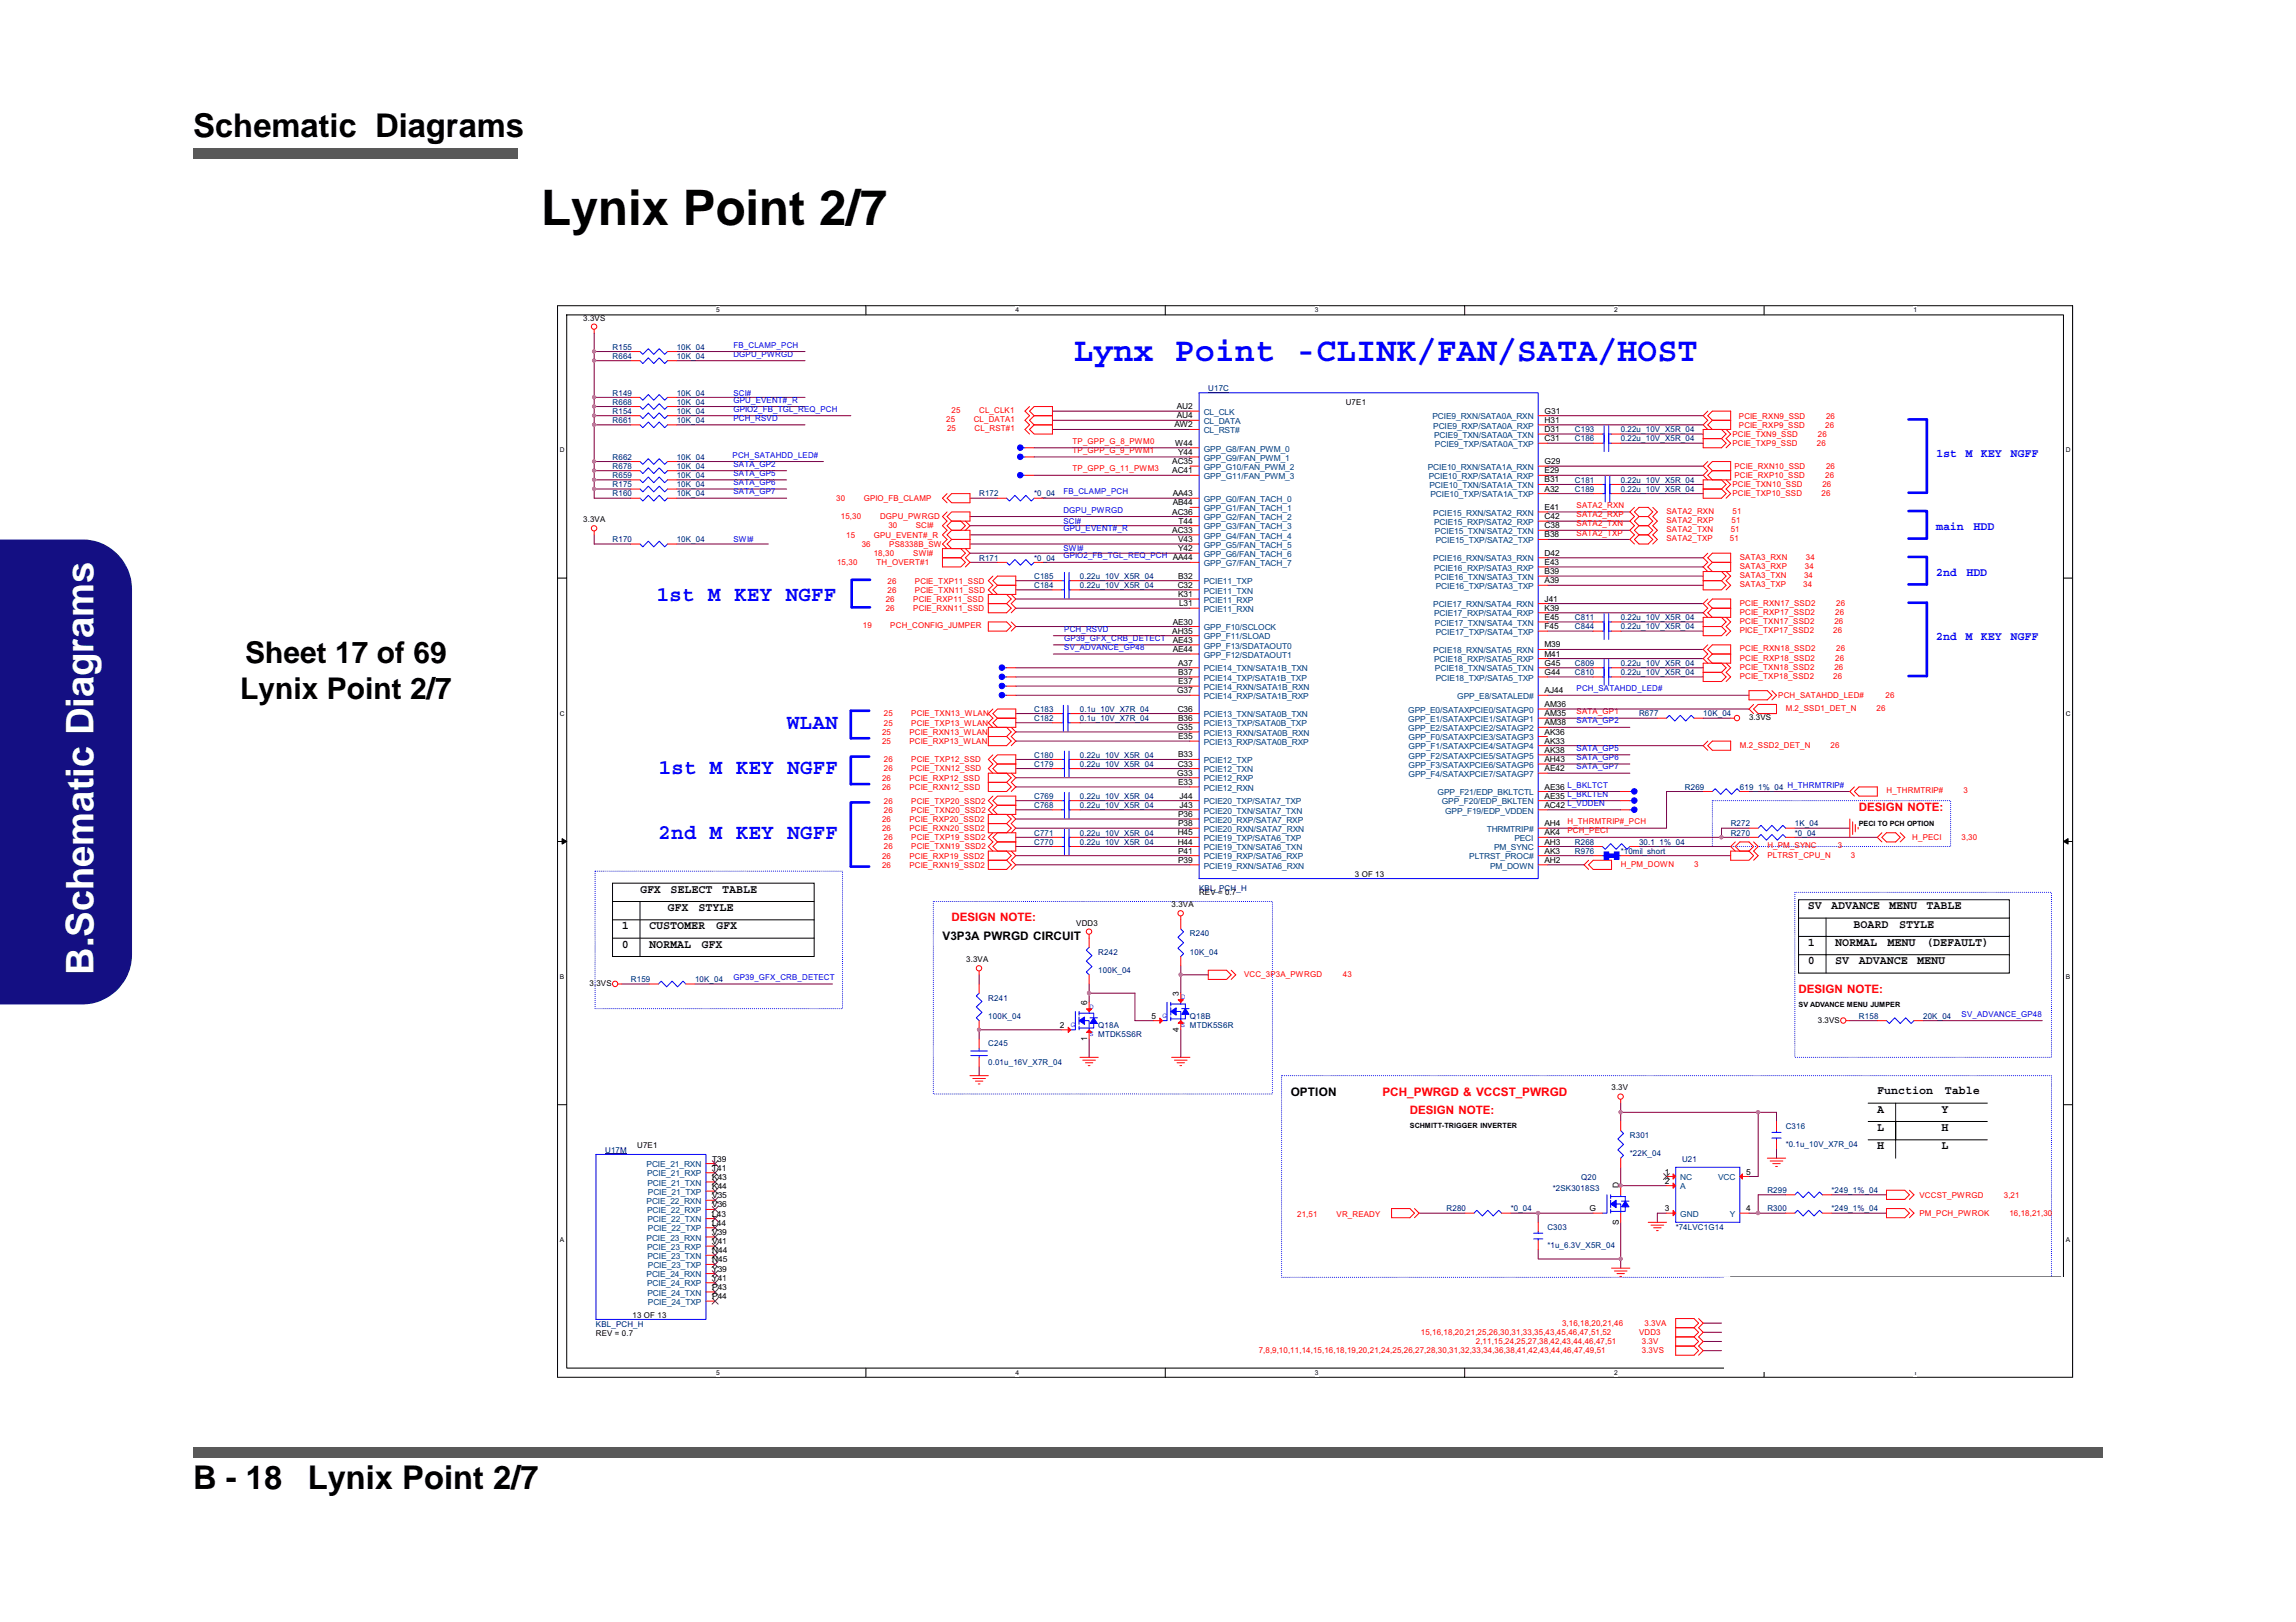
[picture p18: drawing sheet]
<svg xmlns="http://www.w3.org/2000/svg" width="297mm" height="210mm" viewBox="0 0 297 210" stroke-linecap="round" stroke-linejoin="round" font-family="sans-serif">
<defs><g id="words">
<text font-size="6.3" x="70" y="29.1">Lynix Point 2/7</text>
<text font-size="4.9" fill="#fff" x="12.1" y="126.1" transform="rotate(-90 12.1 126.1)">B.Schematic Diagrams</text>
<text font-size="4.3" fill="#00f" x="138.9" y="46.7">Lynx Point -CLINK/FAN/SATA/HOST</text>
<g font-size="4.2">
<text x="25" y="17.7">Schematic Diagrams</text>
<text x="25" y="192.7">B - 18</text>
<text x="39.8" y="192.7">Lynix Point 2/7</text>
</g>
<g font-size="3.9">
<text x="31.7" y="85.9">Sheet 17 of 69</text>
<text x="31.1" y="90.5">Lynix Point 2/7</text>
</g>
<g font-size="2.7" fill="#00f">
<text x="84.9" y="77.8">1st M KEY NGFF</text>
<text x="101.8" y="94.3">WLAN</text>
<text x="85.2" y="100.2">1st M KEY NGFF</text>
<text x="85.2" y="108.5">2nd M KEY NGFF</text>
</g>
<g font-size="1.5" fill="#00f">
<text x="250.5" y="59.1">1st</text>
<text x="254.3" y="59.1">M</text>
<text x="256.3" y="59.1">KEY</text>
<text x="260.1" y="59.1">NGFF</text>
<text x="250.5" y="68.6">main</text>
<text x="255.3" y="68.6">HDD</text>
<text x="250.5" y="74.5">2nd</text>
<text x="254.4" y="74.5">HDD</text>
<text x="250.5" y="82.8">2nd</text>
<text x="254.3" y="82.8">M</text>
<text x="256.3" y="82.8">KEY</text>
<text x="260.1" y="82.8">NGFF</text>
</g>
<g font-size="1.5" fill="#f00">
<text x="240.5" y="105">DESIGN NOTE:</text>
<text x="123.1" y="119.2">DESIGN NOTE:</text>
<text x="232.7" y="128.5">DESIGN NOTE:</text>
<text x="178.8" y="141.8">PCH_PWRGD &amp; VCCST_PWRGD</text>
<text x="182.4" y="144.1">DESIGN NOTE:</text>
</g>
<g font-size="1.5">
<text x="82.8" y="115.5">GFX</text>
<text x="86.4" y="117.9">GFX</text>
<text x="86.8" y="115.5">SELECT</text>
<text x="90.4" y="117.9">STYLE</text>
<text x="93.4" y="115.5">TABLE</text>
<text x="233.9" y="117.7">SV</text>
<text x="236.9" y="117.7">ADVANCE</text>
<text x="244.4" y="117.7">MENU</text>
<text x="249.3" y="117.7">TABLE</text>
<text x="80.4" y="120.3">1</text>
<text x="80.4" y="122.7">0</text>
<text x="84" y="120.3">CUSTOMER</text>
<text x="84" y="122.7">NORMAL</text>
<text x="90.8" y="122.7">GFX</text>
<text x="92.7" y="120.3">GFX</text>
<text x="121.9" y="121.6">V3P3A PWRGD CIRCUIT</text>
<text x="233.9" y="122.4">1</text>
<text x="233.9" y="124.8">0</text>
<text x="237.4" y="122.4">NORMAL</text>
<text x="237.4" y="124.8">SV</text>
<text x="239.8" y="120.1">BOARD</text>
<text x="240.5" y="124.8">ADVANCE</text>
<text x="244.2" y="122.4">MENU</text>
<text x="245.7" y="120.1">STYLE</text>
<text x="248" y="124.8">MENU</text>
<text x="249.2" y="122.4">(DEFAULT)</text>
<text x="167" y="141.8">OPTION</text>
<text x="242.9" y="141.6">Function</text>
<text x="251.6" y="141.6">Table</text>
<text x="242.9" y="148.7">H</text>
<text x="242.9" y="146.4">L</text>
<text x="242.9" y="144">A</text>
<text x="251.2" y="148.7">L</text>
<text x="251.2" y="146.4">H</text>
<text x="251.2" y="144">Y</text>
</g>
<g font-size="1.1">
<text x="152.3" y="52.9">AU2</text>
<text x="199.8" y="53.5">G31</text>
<text x="151.9" y="55.3">AW2</text>
<text x="152.1" y="57.7">W44</text>
<text x="152.3" y="54.1">AU4</text>
<text x="152.4" y="58.9">Y44</text>
<text x="199.8" y="55.9">D31</text>
<text x="199.8" y="54.7">H31</text>
<text x="199.8" y="57.1">C31</text>
<text x="151.7" y="61.3">AC41</text>
<text x="151.7" y="60.1">AC35</text>
<text x="151.7" y="64.2">AA43</text>
<text x="151.7" y="65.4">AB44</text>
<text x="199.8" y="62.4">B31</text>
<text x="199.8" y="66">E41</text>
<text x="199.8" y="61.3">E29</text>
<text x="199.8" y="60.1">G29</text>
<text x="199.8" y="63.6">A32</text>
<text x="151.7" y="66.6">AC36</text>
<text x="151.7" y="69">AC33</text>
<text x="152.4" y="70.1">V43</text>
<text x="152.4" y="71.3">Y42</text>
<text x="152.5" y="67.8">T44</text>
<text x="199.8" y="67.2">C42</text>
<text x="199.8" y="69.6">B38</text>
<text x="199.8" y="71.9">D42</text>
<text x="199.8" y="68.4">C38</text>
<text x="152.4" y="76.1">C32</text>
<text x="152.4" y="77.3">K31</text>
<text x="152.4" y="74.9">B32</text>
<text x="199.8" y="73.1">E43</text>
<text x="199.8" y="75.5">A39</text>
<text x="199.8" y="77.9">J41</text>
<text x="199.8" y="74.3">B39</text>
<text x="151.7" y="82">AH35</text>
<text x="151.7" y="80.8">AE30</text>
<text x="151.7" y="83.2">AE43</text>
<text x="152.5" y="78.5">L31</text>
<text x="199.8" y="79">K39</text>
<text x="199.8" y="81.4">F45</text>
<text x="199.8" y="83.8">M39</text>
<text x="199.8" y="80.2">E45</text>
<text x="151.7" y="84.4">AE44</text>
<text x="152.3" y="89.7">G37</text>
<text x="152.4" y="87.3">B37</text>
<text x="152.4" y="88.5">E37</text>
<text x="152.4" y="86.2">A37</text>
<text x="199.8" y="89.7">AJ44</text>
<text x="199.8" y="85">M41</text>
<text x="199.8" y="87.3">G44</text>
<text x="199.8" y="86.2">G45</text>
<text x="152.3" y="94.5">G35</text>
<text x="152.4" y="92.1">C36</text>
<text x="152.4" y="95.7">E35</text>
<text x="152.4" y="93.3">B36</text>
<text x="199.8" y="93.9">AM38</text>
<text x="199.8" y="91.5">AM36</text>
<text x="199.8" y="95.1">AK36</text>
<text x="199.8" y="92.7">AM35</text>
<text x="152.3" y="100.4">G33</text>
<text x="152.4" y="99.2">C33</text>
<text x="152.4" y="101.6">E33</text>
<text x="152.4" y="98">B33</text>
<text x="199.8" y="97.4">AK38</text>
<text x="199.8" y="99.8">AE42</text>
<text x="199.8" y="98.6">AH43</text>
<text x="199.8" y="96.2">AK33</text>
<text x="152.4" y="105.7">P36</text>
<text x="152.4" y="106.9">P38</text>
<text x="152.6" y="103.4">J44</text>
<text x="152.6" y="104.5">J43</text>
<text x="199.8" y="106.9">AH4</text>
<text x="199.8" y="104.5">AC42 L_VDDEN</text>
<text x="199.8" y="103.4">AE35 L_BKLTEN</text>
<text x="199.8" y="102.2">AE36 L_BKLTCT</text>
<text x="152.4" y="108.1">H45</text>
<text x="152.4" y="109.3">H44</text>
<text x="152.4" y="110.5">P41</text>
<text x="152.4" y="111.7">P39</text>
<text x="199.8" y="108.1">AK4</text>
<text x="199.8" y="109.3">AH3</text>
<text x="199.8" y="111.7">AH2</text>
<text x="199.8" y="110.5">AK3</text>
<text x="140.6" y="130.1" transform="rotate(-90 140.6 130.1)">6</text>
<text x="149" y="131.8">5</text>
<text x="152.5" y="128.9" transform="rotate(-90 152.5 128.9)">3</text>
<text x="137.1" y="133">2</text>
<text x="140.6" y="134.7" transform="rotate(-90 140.6 134.7)">1</text>
<text x="152.5" y="133.5" transform="rotate(-90 152.5 133.5)">4</text>
<text x="92.1" y="152.7">K43</text>
<text x="92.1" y="150.3">T39</text>
<text x="92.1" y="153.9">K44</text>
<text x="92.1" y="155.1">V35</text>
<text x="92.1" y="151.5">T41</text>
<text x="209.4" y="153.8" transform="rotate(-90 209.4 153.8)">D</text>
<text x="215.4" y="152">1</text>
<text x="215.4" y="153.2">2</text>
<text x="225.9" y="152">5</text>
<text x="92.1" y="157.4">L43</text>
<text x="92.1" y="158.6">L44</text>
<text x="92.1" y="159.8">V39</text>
<text x="92.1" y="156.3">V36</text>
<text x="92.1" y="161">V41</text>
<text x="205.6" y="156.7">G</text>
<text x="209.4" y="158.5" transform="rotate(-90 209.4 158.5)">S</text>
<text x="215.4" y="156.7">3</text>
<text x="225.9" y="156.7">4</text>
<text x="92.1" y="162.2">N44</text>
<text x="92.1" y="166.9">P43</text>
<text x="92.1" y="163.4">N45</text>
<text x="92.1" y="164.6">Y39</text>
<text x="92.1" y="165.7">Y41</text>
<text x="92.1" y="168.1">P44</text>
</g>
<g font-size="1.1" fill="#004080">
<text x="155.7" y="53.7">CL_CLK</text>
<text x="155.7" y="56.1">CL_RST#</text>
<text x="155.7" y="54.9">CL_DATA</text>
<text x="155.7" y="59.6">GPP_G9/FAN_PWM_1</text>
<text x="155.7" y="58.4">GPP_G8/FAN_PWM_0</text>
<text x="185.3" y="54.3">PCIE9_RXN/SATA0A_RXN</text>
<text x="185.4" y="55.5">PCIE9_RXP/SATA0A_RXP</text>
<text x="185.5" y="56.6">PCIE9_TXN/SATA0A_TXN</text>
<text x="185.6" y="57.8">PCIE9_TXP/SATA0A_TXP</text>
<text x="155.7" y="65">GPP_G0/FAN_TACH_0</text>
<text x="155.7" y="62">GPP_G11/FAN_PWM_3</text>
<text x="155.7" y="60.8">GPP_G10/FAN_PWM_2</text>
<text x="184.7" y="60.8">PCIE10_RXN/SATA1A_RXN</text>
<text x="184.8" y="62">PCIE10_RXP/SATA1A_RXP</text>
<text x="184.9" y="63.2">PCIE10_TXN/SATA1A_TXN</text>
<text x="185.1" y="64.4">PCIE10_TXP/SATA1A_TXP</text>
<text x="155.7" y="70.9">GPP_G5/FAN_TACH_5</text>
<text x="155.7" y="67.3">GPP_G2/FAN_TACH_2</text>
<text x="155.7" y="68.5">GPP_G3/FAN_TACH_3</text>
<text x="155.7" y="69.7">GPP_G4/FAN_TACH_4</text>
<text x="155.7" y="66.1">GPP_G1/FAN_TACH_1</text>
<text x="185.4" y="66.7">PCIE15_RXN/SATA2_RXN</text>
<text x="185.5" y="67.9">PCIE15_RXP/SATA2_RXP</text>
<text x="185.6" y="69.1">PCIE15_TXN/SATA2_TXN</text>
<text x="185.8" y="70.3">PCIE15_TXP/SATA2_TXP</text>
<text x="155.7" y="76.8">PCIE11_TXN</text>
<text x="155.7" y="72.1">GPP_G6/FAN_TACH_6</text>
<text x="155.7" y="75.6">PCIE11_TXP</text>
<text x="155.7" y="73.3">GPP_G7/FAN_TACH_7</text>
<text x="185.4" y="72.7">PCIE16_RXN/SATA3_RXN</text>
<text x="185.5" y="73.8">PCIE16_RXP/SATA3_RXP</text>
<text x="185.6" y="75">PCIE16_TXN/SATA3_TXN</text>
<text x="185.8" y="76.2">PCIE16_TXP/SATA3_TXP</text>
<text x="155.7" y="82.7">GPP_F11/SLOAD</text>
<text x="155.7" y="81.6">GPP_F10/SCLOCK</text>
<text x="155.7" y="79.2">PCIE11_RXN</text>
<text x="155.7" y="78">PCIE11_RXP</text>
<text x="155.7" y="83.9">GPP_F13/SDATAOUT0</text>
<text x="185.4" y="78.6">PCIE17_RXN/SATA4_RXN</text>
<text x="185.5" y="79.8">PCIE17_RXP/SATA4_RXP</text>
<text x="185.6" y="81">PCIE17_TXN/SATA4_TXN</text>
<text x="185.8" y="82.2">PCIE17_TXP/SATA4_TXP</text>
<text x="155.7" y="85.1">GPP_F12/SDATAOUT1</text>
<text x="155.7" y="88.1">PCIE14_TXP/SATA1B_TXP</text>
<text x="155.7" y="89.3">PCIE14_RXN/SATA1B_RXN</text>
<text x="155.7" y="86.9">PCIE14_TXN/SATA1B_TXN</text>
<text x="185.4" y="84.5">PCIE18_RXN/SATA5_RXN</text>
<text x="185.5" y="85.7">PCIE18_RXP/SATA5_RXP</text>
<text x="185.6" y="86.9">PCIE18_TXN/SATA5_TXN</text>
<text x="185.8" y="88.1">PCIE18_TXP/SATA5_TXP</text>
<text x="155.7" y="90.5">PCIE14_RXP/SATA1B_RXP</text>
<text x="155.7" y="94">PCIE13_TXP/SATA0B_TXP</text>
<text x="155.7" y="95.2">PCIE13_RXN/SATA0B_RXN</text>
<text x="155.7" y="92.8">PCIE13_TXN/SATA0B_TXN</text>
<text x="182.2" y="94.6">GPP_E2/SATAXPCIE2/SATAGP2</text>
<text x="182.2" y="92.2">GPP_E0/SATAXPCIE0/SATAGP0</text>
<text x="182.2" y="93.4">GPP_E1/SATAXPCIE1/SATAGP1</text>
<text x="182.2" y="95.8">GPP_F0/SATAXPCIE3/SATAGP3</text>
<text x="188.5" y="90.5">GPP_E8/SATALED#</text>
<text x="155.7" y="96.4">PCIE13_RXP/SATA0B_RXP</text>
<text x="155.7" y="99.9">PCIE12_TXN</text>
<text x="155.7" y="101.1">PCIE12_RXP</text>
<text x="155.7" y="98.8">PCIE12_TXP</text>
<text x="182.2" y="98.2">GPP_F2/SATAXPCIE5/SATAGP5</text>
<text x="182.2" y="100.5">GPP_F4/SATAXPCIE7/SATAGP7</text>
<text x="182.2" y="99.4">GPP_F3/SATAXPCIE6/SATAGP6</text>
<text x="182.2" y="97">GPP_F1/SATAXPCIE4/SATAGP4</text>
<text x="155.7" y="104.1">PCIE20_TXP/SATA7_TXP</text>
<text x="155.7" y="106.5">PCIE20_RXP/SATA7_RXP</text>
<text x="155.7" y="102.3">PCIE12_RXN</text>
<text x="155.7" y="105.3">PCIE20_TXN/SATA7_TXN</text>
<text x="155.7" y="107.7">PCIE20_RXN/SATA7_RXN</text>
<text x="186" y="102.9">GPP_F21/EDP_BKLTCTL</text>
<text x="186.5" y="104.1">GPP_F20/EDP_BKLTEN</text>
<text x="186.9" y="105.3">GPP_F19/EDP_VDDEN</text>
<text x="192.3" y="107.7">THRMTRIP#</text>
<text x="155.7" y="108.8">PCIE19_TXP/SATA6_TXP</text>
<text x="155.7" y="111.2">PCIE19_RXP/SATA6_RXP</text>
<text x="155.7" y="110">PCIE19_TXN/SATA6_TXN</text>
<text x="155.7" y="112.4">PCIE19_RXN/SATA6_RXN</text>
<text x="190.1" y="111.2">PLTRST_PROC#</text>
<text x="192.8" y="112.4">PM_DOWN</text>
<text x="193.3" y="110">PM_SYNC</text>
<text x="195.9" y="108.8">PECI</text>
<text x="83.6" y="151.1">PCIE_21_RXN</text>
<text x="83.6" y="155.8">PCIE_22_RXN</text>
<text x="83.7" y="152.2">PCIE_21_RXP</text>
<text x="83.8" y="153.4">PCIE_21_TXN</text>
<text x="83.8" y="154.6">PCIE_21_TXP</text>
<text x="217.4" y="152.7">NC</text>
<text x="217.4" y="153.9">A</text>
<text x="222.3" y="152.7">VCC</text>
<text x="83.6" y="160.6">PCIE_23_RXN</text>
<text x="83.7" y="157">PCIE_22_RXP</text>
<text x="83.7" y="161.7">PCIE_23_RXP</text>
<text x="83.8" y="158.2">PCIE_22_TXN</text>
<text x="83.8" y="159.4">PCIE_22_TXP</text>
<text x="217.4" y="157.5">GND</text>
<text x="223.8" y="157.5">Y</text>
<text x="83.6" y="165.3">PCIE_24_RXN</text>
<text x="83.7" y="166.5">PCIE_24_RXP</text>
<text x="83.8" y="162.9">PCIE_23_TXN</text>
<text x="83.8" y="167.7">PCIE_24_TXN</text>
<text x="83.8" y="164.1">PCIE_23_TXP</text>
<text x="83.8" y="168.9">PCIE_24_TXP</text>
</g>
<g font-size="1">
<text x="75.5" y="41.5">3.3VS</text>
<text x="174.1" y="52.4">U7E1</text>
<text x="75.5" y="67.6">3.3VA</text>
<text x="226.3" y="93.2">3.3VS</text>
<text x="175.3" y="113.5">3 OF 13</text>
<text x="139.2" y="119.8">VDD3</text>
<text x="151.6" y="117.4">3.3VA</text>
<text x="155.1" y="115.8">REV = 0.7</text>
<text x="125" y="124.5">3.3VA</text>
<text x="76.3" y="127.6">3.3VS</text>
<text x="235.2" y="132.3">3.3VS</text>
<text x="208.5" y="141.1">3.3V</text>
<text x="82.4" y="148.6">U7E1</text>
<text x="77.1" y="172.9">REV = 0.7</text>
<text x="81.8" y="170.5">13 OF 13</text>
</g>
<g font-size="1" fill="#000080">
<text x="79.2" y="46.5">R664</text>
<text x="79.2" y="45.3">R155</text>
<text x="87.5" y="46.5">10K_04</text>
<text x="87.5" y="45.3">10K_04</text>
<text x="79.2" y="53.6">R154</text>
<text x="79.2" y="52.4">R668</text>
<text x="79.2" y="51.2">R149</text>
<text x="87.5" y="53.6">10K_04</text>
<text x="87.5" y="52.4">10K_04</text>
<text x="87.5" y="51.2">10K_04</text>
<text x="156.3" y="50.6">U17C</text>
<text x="79.2" y="59.5">R662</text>
<text x="79.2" y="54.8">R661</text>
<text x="87.5" y="59.5">10K_04</text>
<text x="87.5" y="54.8">10K_04</text>
<text x="203.7" y="57.1">C186</text>
<text x="203.7" y="55.9">C193</text>
<text x="209.7" y="57.1">0.22u_10V_X5R_04</text>
<text x="209.7" y="55.9">0.22u_10V_X5R_04</text>
<text x="79.2" y="61.9">R659</text>
<text x="79.2" y="63.1">R175</text>
<text x="79.2" y="60.7">R678</text>
<text x="79.2" y="64.2">R160</text>
<text x="87.5" y="61.9">10K_04</text>
<text x="87.5" y="63.1">10K_04</text>
<text x="87.5" y="60.7">10K_04</text>
<text x="87.5" y="64.2">10K_04</text>
<text x="126.7" y="64.2">R172</text>
<text x="133.8" y="64.2">*0_04</text>
<text x="203.7" y="62.5">C181</text>
<text x="203.7" y="63.7">C189</text>
<text x="209.7" y="62.5">0.22u_10V_X5R_04</text>
<text x="209.7" y="63.7">0.22u_10V_X5R_04</text>
<text x="79.2" y="70.2">R170</text>
<text x="87.5" y="70.2">10K_04</text>
<text x="126.7" y="72.5">R171</text>
<text x="133.8" y="76.1">C184</text>
<text x="133.8" y="74.9">C185</text>
<text x="133.8" y="72.5">*0_04</text>
<text x="139.7" y="76.1">0.22u_10V_X5R_04</text>
<text x="139.7" y="74.9">0.22u_10V_X5R_04</text>
<text x="203.7" y="80.3">C811</text>
<text x="203.7" y="81.4">C844</text>
<text x="209.7" y="80.3">0.22u_10V_X5R_04</text>
<text x="209.7" y="81.4">0.22u_10V_X5R_04</text>
<text x="203.7" y="87.4">C810</text>
<text x="203.7" y="86.2">C809</text>
<text x="209.7" y="87.4">0.22u_10V_X5R_04</text>
<text x="209.7" y="86.2">0.22u_10V_X5R_04</text>
<text x="133.8" y="92.1">C183</text>
<text x="133.8" y="93.3">C182</text>
<text x="139.7" y="92.1">0.1u_10V_X7R_04</text>
<text x="139.7" y="93.3">0.1u_10V_X7R_04</text>
<text x="212" y="92.7">R677</text>
<text x="220.3" y="92.7">10K_04</text>
<text x="133.8" y="99.2">C179</text>
<text x="133.8" y="98.1">C180</text>
<text x="139.7" y="99.2">0.22u_10V_X5R_04</text>
<text x="139.7" y="98.1">0.22u_10V_X5R_04</text>
<text x="133.8" y="103.4">C769</text>
<text x="133.8" y="104.6">C768</text>
<text x="139.7" y="104.6">0.22u_10V_X5R_04</text>
<text x="139.7" y="103.4">0.22u_10V_X5R_04</text>
<text x="218" y="102.2">R269</text>
<text x="223.9" y="106.9">R272</text>
<text x="225.1" y="102.2">619_1%_04</text>
<text x="232.2" y="106.9">1K_04</text>
<text x="133.8" y="109.3">C770</text>
<text x="133.8" y="108.1">C771</text>
<text x="139.7" y="109.3">0.22u_10V_X5R_04</text>
<text x="139.7" y="108.1">0.22u_10V_X5R_04</text>
<text x="203.7" y="109.3">R268</text>
<text x="203.7" y="110.5">R976</text>
<text x="209.7" y="110.5">*10mil_short</text>
<text x="212" y="109.3">30.1_1%_04</text>
<text x="223.9" y="108.1">R270</text>
<text x="232.2" y="108.1">*0_04</text>
<text x="155.1" y="115.3">KBL_PCH_H</text>
<text x="142.1" y="123.6">R242</text>
<text x="142.1" y="125.9">100K_04</text>
<text x="153.9" y="121.2">R240</text>
<text x="153.9" y="123.6">10K_04</text>
<text x="81.6" y="127.1">R159</text>
<text x="89.9" y="127.1">10K_04</text>
<text x="127.9" y="129.5">R241</text>
<text x="127.9" y="131.9">100K_04</text>
<text x="153.9" y="131.9">Q18B</text>
<text x="240.5" y="131.9">R158</text>
<text x="248.8" y="131.9">20K_04</text>
<text x="127.9" y="135.4">C245</text>
<text x="127.9" y="137.8">0.01u_16V_X7R_04</text>
<text x="142.1" y="133">Q18A</text>
<text x="78.3" y="149.2">U17M</text>
<text x="210.9" y="147.3">R301</text>
<text x="210.9" y="149.7">*22K_04</text>
<text x="231" y="146.1">C316</text>
<text x="231" y="148.5">*0.1u_10V_X7R_04</text>
<text x="200.9" y="154.2">*2SK3018S3</text>
<text x="204.6" y="152.7">Q20</text>
<text x="217.6" y="150.4">U21</text>
<text x="228.6" y="154.4">R299</text>
<text x="236.9" y="154.4">*249_1%_04</text>
<text x="187.1" y="156.8">R280</text>
<text x="195.4" y="156.8">*0_04</text>
<text x="200.2" y="159.1">C303</text>
<text x="200.2" y="161.5">*1u_6.3V_X5R_04</text>
<text x="216.8" y="159.1">*74LVC1G14</text>
<text x="228.6" y="156.8">R300</text>
<text x="236.9" y="156.8">*249_1%_04</text>
<text x="77.1" y="171.7">KBL_PCH_H</text>
</g>
<g font-size="1" fill="#00f">
<text x="94.9" y="46.2">DGPU_PWRGD</text>
<text x="94.9" y="45">FB_CLAMP_PCH</text>
<text x="94.9" y="51.2">SCI#</text>
<text x="94.9" y="52.1">GPU_EVENT#_R</text>
<text x="94.9" y="53.3">GPIO2_FB_TGL_REQ_PCH</text>
<text x="94.8" y="59.2">PCH_SATAHDD_LED#</text>
<text x="94.9" y="54.5">PCH_RSVD</text>
<text x="94.9" y="62.8">SATA_GP6</text>
<text x="94.9" y="61.6">SATA_GP5</text>
<text x="94.9" y="60.4">SATA_GP2</text>
<text x="94.9" y="64">SATA_GP7</text>
<text x="137.6" y="64">FB_CLAMP_PCH</text>
<text x="94.9" y="70.2">SWI#</text>
<text x="137.6" y="66.3">DGPU_PWRGD</text>
<text x="137.6" y="67.8">SCI#</text>
<text x="137.6" y="68.7">GPU_EVENT#_R</text>
<text x="137.6" y="71.4">SWI#</text>
<text x="137.6" y="72.3">GPIO2_FB_TGL_REQ_PCH AA44</text>
<text x="137.7" y="82.9">GP39_GFX_CRB_DETECT</text>
<text x="137.7" y="81.8">PCH_RSVD</text>
<text x="137.7" y="84.1">SV_ADVANCE_GP48</text>
<text x="204" y="89.5">PCH_SATAHDD_LED#</text>
<text x="204" y="93.6">SATA_GP2</text>
<text x="204" y="99.5">SATA_GP7</text>
<text x="204" y="98.4">SATA_GP6</text>
<text x="204" y="97.2">SATA_GP5</text>
<text x="231.2" y="101.9">H_THRMTRIP#</text>
<text x="94.9" y="126.8">GP39_GFX_CRB_DETECT</text>
<text x="140.9" y="130.5">D</text>
<text x="150.4" y="131.7">G</text>
<text x="152.8" y="129.3">D</text>
<text x="253.8" y="131.6">SV_ADVANCE_GP48</text>
<text x="138.5" y="132.9">G</text>
<text x="140.9" y="134.1">S MTDK5S6R</text>
<text x="152.8" y="132.9">S MTDK5S6R</text>
</g>
<g font-size="1" fill="#f00">
<text x="123.1" y="53.5">25</text>
<text x="126.7" y="53.5">CL_CLK1</text>
<text x="122.4" y="54.6">25</text>
<text x="122.5" y="55.8">25</text>
<text x="126" y="54.6">CL_DATA1</text>
<text x="126.1" y="55.8">CL_RST#1</text>
<text x="138.8" y="58.6">TP_GPP_G_9_PWM1</text>
<text x="138.8" y="57.4">TP_GPP_G_8_PWM0</text>
<text x="224.1" y="56.5">PCIE_TXN9_SSD</text>
<text x="224.1" y="57.7">PCIE_TXP9_SSD</text>
<text x="225" y="54.2">PCIE_RXN9_SSD</text>
<text x="225" y="55.4">PCIE_RXP9_SSD</text>
<text x="235.1" y="57.7">26</text>
<text x="235.2" y="56.5">26</text>
<text x="236.1" y="55.4">26</text>
<text x="236.2" y="54.2">26</text>
<text x="108.2" y="64.8">30</text>
<text x="111.7" y="64.8">GPIO_FB_CLAMP</text>
<text x="138.8" y="61">TP_GPP_G_11_PWM3</text>
<text x="204" y="65.7">SATA2_RXN</text>
<text x="224.1" y="63.1">PCIE_TXN10_SSD</text>
<text x="224.1" y="64.2">PCIE_TXP10_SSD</text>
<text x="224.4" y="60.7">PCIE_RXN10_SSD</text>
<text x="224.4" y="61.9">PCIE_RXP10_SSD</text>
<text x="235.6" y="64.2">26</text>
<text x="235.8" y="63.1">26</text>
<text x="236.1" y="61.9">26</text>
<text x="236.2" y="60.7">26</text>
<text x="108.8" y="67.2">15,30</text>
<text x="109.5" y="69.6">15</text>
<text x="111.5" y="70.8">36</text>
<text x="113" y="69.6">GPU_EVENT#_R</text>
<text x="113" y="72">18,30</text>
<text x="113.9" y="67.2">DGPU_PWRGD</text>
<text x="114.9" y="68.3">30</text>
<text x="115" y="70.8">PS8338B_SW</text>
<text x="118.1" y="72">SWI#</text>
<text x="118.5" y="68.3">SCI#</text>
<text x="204" y="66.9">SATA2_RXP</text>
<text x="204" y="68.1">SATA2_TXN</text>
<text x="204" y="69.3">SATA2_TXP</text>
<text x="215.6" y="70.1">SATA2_TXP</text>
<text x="215.6" y="68.9">SATA2_TXN</text>
<text x="215.6" y="66.5">SATA2_RXN</text>
<text x="215.6" y="67.7">SATA2_RXP</text>
<text x="223.8" y="70.1">51</text>
<text x="223.9" y="68.9">51</text>
<text x="224" y="67.7">51</text>
<text x="224.1" y="66.5">51</text>
<text x="108.3" y="73.1">15,30</text>
<text x="113.4" y="73.1">TH_OVERT#1</text>
<text x="114.6" y="77.9">26</text>
<text x="114.8" y="76.7">26</text>
<text x="114.8" y="75.5">26</text>
<text x="118.1" y="77.9">PCIE_RXP11_SSD</text>
<text x="118.4" y="76.7">PCIE_TXN11_SSD</text>
<text x="118.4" y="75.5">PCIE_TXP11_SSD</text>
<text x="225.1" y="76">SATA3_TXP</text>
<text x="225.1" y="74.8">SATA3_TXN</text>
<text x="225.1" y="73.6">SATA3_RXP</text>
<text x="225.1" y="72.4">SATA3_RXN</text>
<text x="233.3" y="76">34</text>
<text x="233.4" y="74.8">34</text>
<text x="233.5" y="73.6">34</text>
<text x="233.6" y="72.4">34</text>
<text x="111.6" y="81.3">19</text>
<text x="114.6" y="79.1">26</text>
<text x="115.2" y="81.3">PCH_CONFIG_JUMPER</text>
<text x="118.1" y="79.1">PCIE_RXN11_SSD</text>
<text x="225.1" y="79.6">PCIE_RXP17_SSD2</text>
<text x="225.1" y="78.4">PCIE_RXN17_SSD2</text>
<text x="225.1" y="81.9">PICE_TXP17_SSD2</text>
<text x="225.1" y="80.7">PCIE_TXN17_SSD2</text>
<text x="237.2" y="81.9">26</text>
<text x="237.3" y="80.7">26</text>
<text x="237.4" y="79.6">26</text>
<text x="237.5" y="78.4">26</text>
<text x="225.1" y="85.5">PCIE_RXP18_SSD2</text>
<text x="225.1" y="86.7">PCIE_TXN18_SSD2</text>
<text x="225.1" y="87.9">PCIE_TXP18_SSD2</text>
<text x="225.1" y="84.3">PCIE_RXN18_SSD2</text>
<text x="237.2" y="87.9">26</text>
<text x="237.3" y="86.7">26</text>
<text x="237.4" y="85.5">26</text>
<text x="237.5" y="84.3">26</text>
<text x="114.1" y="95.1">25</text>
<text x="114.3" y="93.9">25</text>
<text x="114.3" y="92.7">25</text>
<text x="117.7" y="95.1">PCIE_RXN13_WLAN</text>
<text x="117.9" y="93.9">PCIE_TXP13_WLAN</text>
<text x="117.9" y="92.7">PCIE_TXN13_WLAN</text>
<text x="204" y="92.4">SATA_GP1</text>
<text x="230.1" y="90.3">PCH_SATAHDD_LED#</text>
<text x="231" y="92">M.2_SSD1_DET_N</text>
<text x="242.8" y="92">26</text>
<text x="243.9" y="90.3">26</text>
<text x="114.1" y="96.3">25</text>
<text x="114.1" y="101">26</text>
<text x="114.3" y="98.6">26</text>
<text x="114.3" y="99.8">26</text>
<text x="117.7" y="96.3">PCIE_RXP13_WLAN</text>
<text x="117.7" y="101">PCIE_RXP12_SSD</text>
<text x="117.9" y="98.6">PCIE_TXP12_SSD</text>
<text x="117.9" y="99.8">PCIE_TXN12_SSD</text>
<text x="225.1" y="96.8">M.2_SSD2_DET_N</text>
<text x="236.8" y="96.8">26</text>
<text x="114.1" y="102.2">26</text>
<text x="114.1" y="107.5">26</text>
<text x="114.1" y="106.4">26</text>
<text x="114.3" y="104">26</text>
<text x="114.3" y="105.2">26</text>
<text x="117.7" y="102.2">PCIE_RXN12_SSD</text>
<text x="117.7" y="107.5">PCIE_RXN20_SSD2</text>
<text x="117.7" y="106.4">PCIE_RXP20_SSD2</text>
<text x="117.9" y="104">PCIE_TXP20_SSD2</text>
<text x="117.9" y="105.2">PCIE_TXN20_SSD2</text>
<text x="202.8" y="106.7">H_THRMTRIP#_PCH</text>
<text x="202.8" y="107.9">PCH_PECI</text>
<text x="244.1" y="102.7">H_THRMTRIP#</text>
<text x="254" y="102.7">3</text>
<text x="114.1" y="112.3">26</text>
<text x="114.1" y="111.1">26</text>
<text x="114.3" y="108.7">26</text>
<text x="114.3" y="109.9">26</text>
<text x="117.7" y="112.3">PCIE_RXN19_SSD2</text>
<text x="117.7" y="111.1">PCIE_RXP19_SSD2</text>
<text x="117.9" y="108.7">PCIE_TXP19_SSD2</text>
<text x="117.9" y="109.9">PCIE_TXN19_SSD2</text>
<text x="209.7" y="112.2">H_PM_DOWN</text>
<text x="219.2" y="112.2">3</text>
<text x="228.6" y="109.8">H_PM_SYNC</text>
<text x="228.6" y="111">PLTRST_CPU_N</text>
<text x="237.8" y="109.8">3</text>
<text x="239.4" y="111">3</text>
<text x="247.4" y="108.7">H_PECI</text>
<text x="253.8" y="108.7">3,30</text>
<text x="160.9" y="126.4">VCC_3P3A_PWRGD</text>
<text x="173.7" y="126.4">43</text>
<text x="248.3" y="155">VCCST_PWRGD</text>
<text x="259.2" y="155">3,21</text>
<text x="167.8" y="157.5">21,51</text>
<text x="172.9" y="157.5">VR_READY</text>
<text x="248.3" y="157.4">PM_PCH_PWROK</text>
<text x="260" y="157.4">16,18,21,30</text>
<text x="183.8" y="172.8">15,16,18,20,21,25,26,30,31,33,35,43,45,46,47,51,52</text>
<text x="190.9" y="174">2,11,15,24,25,27,38,42,43,44,46,47,51</text>
<text x="202.1" y="171.6">3,16,18,20,21,46</text>
<text x="212" y="172.8">VDD3</text>
<text x="212.4" y="174">3.3V</text>
<text x="212.8" y="171.6">3.3VA</text>
<text x="162.8" y="175.2">7,8,9,10,11,14,15,16,18,19,20,21,24,25,26,27,28,30,31,32,33,34,36,38,41,42,43,44,46,47,49,51</text>
<text x="212.4" y="175.2">3.3VS</text>
</g>
<g font-size=".9">
<text x="92.7" y="40.4">5</text>
<text x="131.4" y="40.4">4</text>
<text x="170.1" y="40.4">3</text>
<text x="208.8" y="40.4">2</text>
<text x="247.6" y="40.4">1</text>
<text x="72.4" y="58.5">D</text>
<text x="267.3" y="58.5">D</text>
<text x="72.4" y="92.6">C</text>
<text x="267.3" y="92.6">C</text>
<text x="240.5" y="106.9">PECI TO PCH OPTION</text>
<text x="72.4" y="126.7">B</text>
<text x="232.7" y="130.4">SV ADVANCE MENU JUMPER</text>
<text x="267.3" y="126.7">B</text>
<text x="182.4" y="146">SCHMITT-TRIGGER INVERTER</text>
<text x="72.4" y="160.7">A</text>
<text x="267.3" y="160.7">A</text>
<text x="92.7" y="177.9">5</text>
<text x="131.4" y="177.9">4</text>
<text x="170.1" y="177.9">3</text>
<text x="208.8" y="177.9">2</text>
<text x="247.6" y="177.9">1</text>
</g>
</g></defs>
<g fill="#595959">
<path d="M25 19.2h42v1.4h-42z"/>
<path d="M25 187.2h247v1.4h-247z"/>
</g>
<path d="M0 69.9h10.6a6.4 6.4 0 0 1 6.4 6.4v47.3a6.4 6.4 0 0 1-6.4 6.3h-10.6z" fill-rule="evenodd" fill="#140f83"/>
<g fill="#140f83">
<path d="M16.2 73.3l.1-.1 .5 1.1 .2 .6 .1 1.3v47.4a6.5 6.5 0 0 1-6.4 6.4h-10.7v-6.4v6.2h10.6l1.3-.1 1.8-.7 1.4-1 1.1-1.5 .4-1.1 .2-.6 .1-1.2v-47.3l-.1-1.3z"/>
<path d="M0 69.8h10.6a6.4 6.4 0 0 1 5.7 3.4l-.1 .1-1.1-1.5-1-.8-1-.5-1.2-.4-1.3-.1h-10.6v53.6z"/>
</g>
<path d="M72.1 39.6h198.1v140h-198.1z" fill="#fff"/>
<path d="M72.1 39.6h196v138.6h-196zM73.3 40.7h193.7v136.3h-193.7z" fill="none" stroke="#000" stroke-width=".13"/>
<g fill="#fff">
<path d="M92.7 39.7h.4v.9h-.4z"/>
<path d="M92.7 177.2h.4v.9h-.4z"/>
</g>
<path d="M112 39.6v1.1M112 177v1.2" fill="none" stroke="#000" stroke-width=".13"/>
<g fill="#fff">
<path d="M131.4 39.7h.4v.9h-.4z"/>
<path d="M131.4 177.2h.4v.9h-.4z"/>
</g>
<path d="M150.8 39.6v1.1M150.8 177v1.2" fill="none" stroke="#000" stroke-width=".13"/>
<g fill="#fff">
<path d="M170.1 39.7h.4v.9h-.4z"/>
<path d="M170.1 177.2h.4v.9h-.4z"/>
</g>
<path d="M189.5 39.6v1.1M189.5 177v1.2" fill="none" stroke="#000" stroke-width=".13"/>
<g fill="#fff">
<path d="M208.8 39.7h.5v.9h-.5z"/>
<path d="M208.8 177.2h.5v.9h-.5z"/>
</g>
<path d="M228.2 39.6v1.1M228.2 177v1.2" fill="none" stroke="#000" stroke-width=".13"/>
<g fill="#fff">
<path d="M247.6 39.7h.4v.9h-.4z"/>
<path d="M247.6 177.2h.4v.9h-.4z"/>
<path d="M72.4 57.8h.6v.9h-.6z"/>
<path d="M267.3 57.8h.6v.9h-.6z"/>
<path d="M72.4 91.8h.6v1h-.6z"/>
<path d="M267.3 91.8h.6v1h-.6z"/>
</g>
<path d="M72.1 74.8h1.2M267 74.8h1.1" fill="none" stroke="#000" stroke-width=".13"/>
<g fill="#fff">
<path d="M72.4 125.9h.6v1h-.6z"/>
<path d="M267.3 125.9h.5v1h-.5z"/>
</g>
<path d="M72.1 108.9h1.2M72.7 108.5l.6 .4-.6 .3zM267 108.9l.5-.4v.7zM267 108.9h1.1" fill="none" stroke="#000" stroke-width=".13"/>
<path d="M72.7 108.5l.6 .4-.6 .3zM267 108.9l.5-.4v.7z" fill="#000"/>
<g fill="#fff">
<path d="M72.4 160h.6v.9h-.6z"/>
<path d="M267.3 160h.5v.9h-.5z"/>
</g>
<g fill="none" stroke="#000" stroke-width=".13">
<path d="M79.2 114.3h26.1v9.5h-26.1zM79.2 116.7h26.1M79.2 119h26.1M82.8 116.7v7.1M232.7 116.4h27.3v9.5h-27.3zM232.7 118.8h27.3M236.2 118.8v7.1M79.2 121.4h26.1M232.7 121.2h27.3M232.7 123.6h27.3M72.1 143h1.2M241.7 145.1h15.4"/>
<path d="M241.7 142.8h15.4M241.7 147.5h15.4M245.2 142.8v4.7M245.2 145.1v4.8M267 143h1.1"/>
</g>
<path d="M77 112.7h32v17.8h-32zM120.7 116.7h43.9v24.9h-43.9zM221.5 103.6h30.9v5.9h-30.9zM232.2 115.5h33.2v21.3h-33.2zM165.8 139.2h99.6v26.1h-99.6z" fill="none" stroke="#00f" stroke-width=".13"/>
<path d="M246.9 54.3h2.4v9.5h-2.4M112.6 75h-2.4v3.6h2.4M246.9 66.1h2.4v3.6h-2.4M246.9 72.1h2.4v3.5h-2.4M246.9 78h2.4v9.5h-2.4M112.4 92h-2.3v3.5h2.3M112.4 97.9h-2.3v3.6h2.3M112.4 103.8h-2.3v8.3h2.3" fill="none" stroke="#00f" stroke-width=".34"/>
<g fill="none" stroke="#800040" stroke-width=".13">
<path d="M76.9 55h4.7M76.9 51.4h4.7M76.9 52.6h4.7M87.5 51.4h16.6M87.5 52.6h16.6M136.2 53.2h17.7M136.2 54.4h17.7M136.2 55.6h17.7M76.9 63.3h4.7M76.9 62.1h4.7M87.5 63.3h14.3M87.5 62.1h14.3"/>
<path d="M200.2 92.9h14.2M200.2 90h26.1M220.3 92.9h3.6M200.2 100.1h10.7M209.7 158.2v4.7M215.6 157h-1.2v1.2M220.3 174.8h2.4"/>
</g>
<path d="M209.5 162.8h.3l.1 .1-.1 .2h-.2h-.1z" fill-rule="evenodd" fill="#f0f"/>
<path d="M209.5 162.8h.3l.1 .1-.1 .2h-.2h-.1z" fill="none" stroke="#f0f" stroke-width=".13"/>
<path d="M199 157h7.1" fill="none" stroke="#800040" stroke-width=".13"/>
<path d="M198.8 156.8h.3l.1 .2-.1 .1-.1 .1-.2-.1z" fill-rule="evenodd" fill="#f0f"/>
<path d="M198.8 156.8h.3l.1 .2-.1 .1-.1 .1-.2-.1z" fill="none" stroke="#f0f" stroke-width=".13"/>
<path d="M209.7 153.4h5.9" fill="none" stroke="#800040" stroke-width=".13"/>
<path d="M209.5 153.3h.3l.1 .1-.1 .2h-.2h-.1z" fill-rule="evenodd" fill="#f0f"/>
<path d="M209.5 153.3h.3l.1 .1-.1 .2h-.2h-.1z" fill="none" stroke="#f0f" stroke-width=".13"/>
<path d="M209.7 143.9h17.8M209.7 151.1v2.3M227.5 143.9h2.3M227.5 143.9v8.3h-1.2M199 161.7v1.2h10.7v1.2" fill="none" stroke="#800040" stroke-width=".13"/>
<path d="M227.3 143.8h.3l.1 .1-.1 .2h-.2h-.1z" fill-rule="evenodd" fill="#f0f"/>
<path d="M227.3 143.8h.3l.1 .1-.1 .2h-.2h-.1z" fill="none" stroke="#f0f" stroke-width=".13"/>
<path d="M227.5 154.6v2.4M236.9 157h7.2" fill="none" stroke="#800040" stroke-width=".13"/>
<path d="M227.3 156.8h.3l.1 .2-.1 .1-.2 .1-.1-.1z" fill-rule="evenodd" fill="#f0f"/>
<path d="M227.3 156.8h.3l.1 .2-.1 .1-.2 .1-.1-.1z" fill="none" stroke="#f0f" stroke-width=".13"/>
<path d="M209.7 143.9v1.2M227.5 157h3.5" fill="none" stroke="#800040" stroke-width=".13"/>
<path d="M209.5 143.8h.3l.1 .1-.1 .2h-.2h-.1z" fill-rule="evenodd" fill="#f0f"/>
<path d="M209.5 143.8h.3l.1 .1-.1 .2h-.2h-.1z" fill="none" stroke="#f0f" stroke-width=".13"/>
<path d="M81.6 46.7h-4.7v4.7M87.5 46.7h16.6M199 157v1.2M229.8 148.7v1.2M236.9 154.6h7.2" fill="none" stroke="#800040" stroke-width=".13"/>
<path d="M76.7 51.3h.3l.1 .1-.1 .2h-.2h-.1z" fill-rule="evenodd" fill="#f0f"/>
<path d="M76.7 51.3h.3l.1 .1-.1 .2h-.2h-.1z" fill="none" stroke="#f0f" stroke-width=".13"/>
<path d="M76.7 46.5h.3l.1 .2-.1 .1-.2 .1-.1-.1z" fill-rule="evenodd" fill="#f0f"/>
<path d="M76.7 46.5h.3l.1 .2-.1 .1-.2 .1-.1-.1z" fill="none" stroke="#f0f" stroke-width=".13"/>
<g fill="none" stroke="#800040" stroke-width=".13">
<path d="M76.9 59.7h4.7M76.9 45.5h4.7M76.9 53.8h4.7M87.5 59.7h19M87.5 53.8h22.6M87.5 45.5h16.6M76.9 60.9h4.7M76.9 64.5h4.7M87.5 60.9h14.3M87.5 64.5h14.3M200.2 98.9h10.7M200.2 110.7h5.9"/>
<path d="M200.2 103.6h9.5M200.2 104.8h9.5M200.2 102.4h9.5M200.2 108.4h22.5M212 109.5h11.9M220.3 102.4h-4.7v4.8h-15.4M222.7 108.4h3.6M226.3 107.2h-3.6v1.2M226.3 102.4h13M232.2 108.4h10.7M232.2 107.2h7.1M80.4 127.3h3.6"/>
<path d="M89.9 127.3h17.8M239.3 132.1h3.6M248.8 132.1h15.4M220.3 172.4h2.4M220.3 173.6h2.4"/>
</g>
<path d="M222.5 108.2h.3l.1 .1-.1 .2-.1 .1-.2-.1z" fill-rule="evenodd" fill="#f0f"/>
<path d="M222.5 108.2h.3l.1 .1-.1 .2-.1 .1-.2-.1z" fill="none" stroke="#f0f" stroke-width=".13"/>
<g fill="none" stroke="#800040" stroke-width=".13">
<path d="M76.9 45.5v1.2M133.8 59.1h20.1M200.2 56.2h5.9M200.2 57.4h5.9M200.2 53.8h20.1M200.2 55h20.1M209.7 56.2h10.6M209.7 57.4h10.6M76.9 60.9v1.2M76.9 69.2v1.2h4.7M87.5 70.4h11.9M133.8 61.5h20.1"/>
<path d="M200.2 62.7h5.9M200.2 63.9h5.9M200.2 60.3h20.1M200.2 61.5h20.1M209.7 62.7h10.6M209.7 63.9h10.6M131.4 95.9h22.5M131.4 94.7h22.5M131.4 92.3h4.8M131.4 93.5h4.8M131.4 98.3h4.8M131.4 99.5h4.8"/>
<path d="M139.7 92.3h14.2M139.7 93.5h14.2M139.7 98.3h14.2M139.7 99.5h14.2M200.2 96.5h20.1M200.2 94.1h10.7M200.2 91.8h26.1M200.2 97.7h10.7M131.4 101.8h22.5M131.4 100.6h22.5M200.2 109.5h5.9M200.2 111.9h4.7"/>
<path d="M183.6 157h5.9M220.3 171.2h2.4"/>
</g>
<path d="M76.7 60.7h.3l.1 .2-.1 .1-.2 .1-.1-.1z" fill-rule="evenodd" fill="#f0f"/>
<path d="M76.7 60.7h.3l.1 .2-.1 .1-.2 .1-.1-.1z" fill="none" stroke="#f0f" stroke-width=".13"/>
<path d="M76.9 55v5.9" fill="none" stroke="#800040" stroke-width=".13"/>
<path d="M76.7 59.6h.3l.1 .1-.1 .2h-.2h-.1z" fill-rule="evenodd" fill="#f0f"/>
<path d="M76.7 59.6h.3l.1 .1-.1 .2h-.2h-.1z" fill="none" stroke="#f0f" stroke-width=".13"/>
<path d="M76.7 54.8h.3l.1 .2-.1 .1-.2 .1-.1-.1z" fill-rule="evenodd" fill="#f0f"/>
<path d="M76.7 54.8h.3l.1 .2-.1 .1-.2 .1-.1-.1z" fill="none" stroke="#f0f" stroke-width=".13"/>
<path d="M76.9 51.4v1.2M76.9 62.1v2.4" fill="none" stroke="#800040" stroke-width=".13"/>
<path d="M76.7 63.1h.3l.1 .2-.1 .1-.2 .1-.1-.1z" fill-rule="evenodd" fill="#f0f"/>
<path d="M76.7 63.1h.3l.1 .2-.1 .1-.2 .1-.1-.1z" fill="none" stroke="#f0f" stroke-width=".13"/>
<path d="M76.7 61.9h.3l.1 .2-.1 .1-.2 .1-.1-.1z" fill-rule="evenodd" fill="#f0f"/>
<path d="M76.7 61.9h.3l.1 .2-.1 .1-.2 .1-.1-.1z" fill="none" stroke="#f0f" stroke-width=".13"/>
<path d="M76.9 52.6v1.2" fill="none" stroke="#800040" stroke-width=".13"/>
<path d="M76.7 53.6h.3l.1 .2-.1 .1-.2 .1-.1-.1z" fill-rule="evenodd" fill="#f0f"/>
<path d="M76.7 53.6h.3l.1 .2-.1 .1-.2 .1-.1-.1z" fill="none" stroke="#f0f" stroke-width=".13"/>
<path d="M76.7 52.4h.3l.1 .2-.1 .1-.2 .1-.1-.1z" fill-rule="evenodd" fill="#f0f"/>
<path d="M76.7 52.4h.3l.1 .2-.1 .1-.2 .1-.1-.1z" fill="none" stroke="#f0f" stroke-width=".13"/>
<g fill="none" stroke="#800040" stroke-width=".13">
<path d="M125.5 66.8h28.4M125.5 68h28.4M125.5 69.2h28.4M125.5 70.4h28.4M125.5 72.8h3.5M131.4 78.7h22.5M131.4 77.5h22.5M131.4 75.1h4.8M131.4 76.3h4.8M135 72.8h18.9M139.7 75.1h14.2M139.7 76.3h14.2"/>
<path d="M131.4 81.1h22.5M136.3 83.5h17.6M136.3 84.6h17.6M136.3 82.3h17.6M126.7 133.3v1.2M126.7 126.2v1.1M140.9 128.5v1.2M146.8 128.5v3.6h2.4M152.8 126.2v2.3"/>
</g>
<path d="M152.6 126h.3l.1 .1-.1 .2-.2 .1-.1-.1z" fill-rule="evenodd" fill="#f0f"/>
<path d="M152.6 126h.3l.1 .1-.1 .2-.2 .1-.1-.1z" fill="none" stroke="#f0f" stroke-width=".13"/>
<path d="M140.9 128.5h5.9M140.9 134.5v2.3M152.8 133.3v3.5" fill="none" stroke="#800040" stroke-width=".13"/>
<path d="M140.7 128.4h.3l.1 .1-.1 .2h-.1h-.2z" fill-rule="evenodd" fill="#f0f"/>
<path d="M140.7 128.4h.3l.1 .1-.1 .2h-.1h-.2z" fill="none" stroke="#f0f" stroke-width=".13"/>
<path d="M126.7 133.3h10.6" fill="none" stroke="#800040" stroke-width=".13"/>
<path d="M126.5 133.1h.3l.1 .1-.1 .2-.2 .1-.1-.1z" fill-rule="evenodd" fill="#f0f"/>
<path d="M126.5 133.1h.3l.1 .1-.1 .2-.2 .1-.1-.1z" fill="none" stroke="#f0f" stroke-width=".13"/>
<g fill="none" stroke="#800040" stroke-width=".13">
<path d="M76.9 43.1v2.4M76.9 53.8v1.2M87.5 55h16.6M133.8 57.9h20.1M125.5 71.6h28.4M125.5 64.5h3.5M135 64.5h18.9M200.2 75.7h20.1M200.2 72.2h20.1M200.2 73.4h20.1M200.2 74.6h20.1M200.2 78.1h20.1"/>
<path d="M200.2 79.3h20.1M200.2 66.3h10.7M200.2 67.4h10.7M200.2 68.6h10.7M200.2 69.8h10.7M200.2 80.5h5.9M200.2 81.7h5.9M200.2 86.4h5.9M200.2 87.6h5.9M200.2 85.2h20.1M200.2 84h20.1M209.7 80.5h10.6"/>
<path d="M209.7 81.7h10.6M209.7 86.4h10.6M209.7 87.6h10.6M131.4 106h22.5M131.4 107.2h22.5M131.4 110.7h22.5M131.4 111.9h22.5M131.4 103.6h4.8M131.4 104.8h4.8M131.4 108.4h4.8M131.4 109.5h4.8M139.7 103.6h14.2"/>
<path d="M139.7 104.8h14.2M139.7 108.4h14.2M139.7 109.5h14.2M126.7 138v1.2M140.9 127.3v1.2M195.4 157h3.6M209.7 142.8v1.1M226.3 157h1.2M227.5 154.6h3.5M229.8 143.9v1.2"/>
</g>
<path d="M76.7 45.3h.3l.1 .2-.1 .1-.2 .1-.1-.1z" fill-rule="evenodd" fill="#f0f"/>
<path d="M76.7 45.3h.3l.1 .2-.1 .1-.2 .1-.1-.1z" fill="none" stroke="#f0f" stroke-width=".13"/>
<path d="M131.4 88.8h22.5M131.4 90h22.5M131.4 86.4h22.5M131.4 87.6h22.5M210.9 110.7h13M152.8 125v1.2h3.5" fill="none" stroke="#800040" stroke-width=".13"/>
<g fill="none" stroke="#f00" stroke-width=".13">
<path d="M76.9 42.6v.5M133.2 55.6l.6-.6h2.4v1.2h-2.4zM133.2 53.2l.6-.6h2.4v1.2h-2.4zM133.2 52.6l-.6 .6 .6 .6-.6 .6 .6 .6-.6 .6 .6 .6M136.2 53.8h-2.4l-.6 .6 .6 .6h2.4M136.2 53.8v1.2M220.3 55.6h2.4l.6 .6-.6 .6h-2.4zM220.3 56.8h2.4l.6 .6-.6 .5h-2.4zM220.9 59.7l-.6 .6 .6 .6-.6 .6 .6 .6M220.9 53.2l-.6 .6 .6 .6-.6 .6 .6 .6M221.5 54.4h2.4M223.3 55.6l.6 .6-.6 .6 .6 .6-.6 .5"/>
<path d="M223.9 54.4v-1.2h-2.4l-.6 .6 .6 .6M223.9 54.4v1.2h-2.4l-.6-.6 .6-.6M76.9 68.7v.5M121.9 72.2h2.4l.6 .6-.6 .6h-2.4zM121.9 71h2.4l.6 .6-.6 .6h-2.4zM122.5 66.8l.6-.5h2.4v1.1h-2.4zM122.5 70.4l.6-.6h2.4v1.2h-2.4zM122.5 66.3l-.6 .5 .6 .6-.6 .6 .6 .6-.6 .6 .6 .6-.6 .6 .6 .6M122.5 63.9l-.6 .6 .6 .6M123.1 67.4h1.2l.6 .6-.6 .6h-1.2M123.1 67.4l-.6 .6 .6 .6M123.1 68.6l-.6 .6 .6 .6h2.4"/>
<path d="M123.1 63.9h2.4v1.2h-2.4l-.6-.6zM123.1 68.6h2.4v1.2M124.9 67.4l.6 .6-.6 .6M124.9 71l.6 .6-.6 .6 .6 .6-.6 .6M127.9 78.1v1.2h2.3l.6-.6-.6-.6M127.9 78.1h2.3M127.9 78.1v-1.2h2.3l.6 .6-.6 .6M128.5 76.3l.5-.6h2.4v1.2h-2.4zM128.5 75.1l.5-.5h2.4v1.1h-2.4zM128.5 74.6l-.6 .5 .6 .6-.6 .6 .6 .6M130.8 76.9l.6 .6-.6 .6 .6 .6-.6 .6M211.5 65.7l-.6 .6 .6 .5-.6 .6 .6 .6-.6 .6 .6 .6-.6 .6 .6 .6"/>
<path d="M212 69.2h1.2M212 68h1.2M212 66.8h1.2M212 69.2l-.5 .6 .5 .6h1.2l.6-.6-.6-.6M212 68l-.5 .6 .5 .6M212 66.8l-.5-.5 .5-.6h1.2l.6 .6-.6 .5M212 66.8l-.5 .6 .5 .6M213.2 68l.6 .6-.6 .6M213.2 66.8l.6 .6-.6 .6M213.8 65.7l.6 .6-.6 .5 .6 .6-.6 .6 .6 .6-.6 .6 .6 .6-.6 .6M220.3 74h2.4l.6 .6-.6 .5h-2.4zM220.3 79.9h2.4l.6 .6-.6 .6h-2.4z"/>
<path d="M220.3 75.1h2.4l.6 .6-.6 .6h-2.4zM220.3 62.1h2.4l.6 .6-.6 .6h-2.4zM220.3 63.3h2.4l.6 .6-.6 .6h-2.4zM220.9 71.6l-.6 .6 .6 .6-.6 .6 .6 .6M220.9 77.5l-.6 .6 .6 .6-.6 .6 .6 .6M221.5 60.9l-.6-.6 .6-.6h2.4v1.2M221.5 60.9l-.6 .6 .6 .6h2.4v-1.2M221.5 60.9h2.4M221.5 72.8h2.4M221.5 78.7h2.4M223.3 62.1l.6 .6-.6 .6 .6 .6-.6 .6M223.3 74l.6 .6-.6 .5 .6 .6-.6 .6"/>
<path d="M223.3 79.9l.6 .6-.6 .6 .6 .6-.6 .6M223.9 72.8v1.2h-2.4l-.6-.6 .6-.6M223.9 72.8v-1.2h-2.4l-.6 .6 .6 .6M223.9 78.7v1.2h-2.4l-.6-.6 .6-.6M223.9 78.7v-1.2h-2.4l-.6 .6 .6 .6M127.9 95.3h2.3M127.9 80.5h2.3l.6 .6-.6 .6h-2.3zM128.5 93.5l.5-.6h2.4v1.2h-2.4zM128.5 92.3l.5-.5h2.4v1.1h-2.4zM128.5 98.3l.5-.6h2.4v1.2h-2.4zM128.5 99.5l.5-.6h2.4v1.2h-2.4zM128.5 91.8l-.6 .5 .6 .6-.6 .6 .6 .6"/>
<path d="M128.5 97.7l-.6 .6 .6 .6-.6 .6 .6 .6M130.2 95.3l.6-.6-.6-.6h-2.3v1.2M130.2 95.3l.6 .6-.6 .6h-2.3v-1.2M130.8 94.1l.6 .6-.6 .6 .6 .6-.6 .6M130.8 80.5l.6 .6-.6 .6M220.3 85.8h2.4l.6 .6-.6 .6h-2.4zM220.3 81.1h2.4l.6 .6-.6 .6h-2.4zM220.3 87h2.4l.6 .6-.6 .6h-2.4zM220.9 83.5l-.6 .5 .6 .6-.6 .6 .6 .6M220.9 95.9l-.6 .6 .6 .6M220.9 96.5l.6-.6h2.4v1.2h-2.4zM221.5 84.6h2.4"/>
<path d="M223.3 85.8l.6 .6-.6 .6 .6 .6-.6 .6M223.9 92.9h.5M223.9 84.6v1.2h-2.4l-.6-.6 .6-.6M223.9 84.6v-1.1h-2.4l-.6 .5 .6 .6M226.3 89.4h2.3l.6 .6-.6 .6h-2.3zM226.9 91.2l-.6 .6 .6 .5M226.9 91.8l.6-.6h2.3v1.1h-2.3zM229.2 89.4l.6 .6-.6 .6M127.9 101.2h2.3M127.9 106.6h2.3M127.9 111.3h2.3M128.5 103.6l.5-.6h2.4v1.2h-2.4z"/>
<path d="M128.5 104.8l.5-.6h2.4v1.2h-2.4zM128.5 108.4l.5-.6h2.4v1.2h-2.4zM128.5 109.5l.5-.5h2.4v1.1h-2.4zM128.5 103l-.6 .6 .6 .6-.6 .6 .6 .6M128.5 107.8l-.6 .6 .6 .6-.6 .5 .6 .6M130.2 101.2l.6 .6-.6 .6h-2.3v-1.2M130.2 101.2l.6-.5-.6-.6h-2.3v1.1M130.2 106.6l.6 .6-.6 .6h-2.3v-1.2M130.2 106.6l.6-.6-.6-.6h-2.3v1.2M130.2 111.3l.6 .6-.6 .6h-2.3v-1.2M130.2 111.3l.6-.6-.6-.6h-2.3v1.2M130.8 100.1l.6 .6-.6 .5 .6 .6-.6 .6"/>
<path d="M130.8 105.4l.6 .6-.6 .6 .6 .6-.6 .6M130.8 110.1l.6 .6-.6 .6 .6 .6-.6 .6M152.8 118.6v.4M205.5 111.3l-.6 .6 .6 .6M205.5 111.9l.6-.6h2.4v1.2h-2.4zM223.9 110.1h2.4l.6 .6-.6 .6h-2.4zM224.5 109l-.6 .5 .6 .6M225.1 109h1.2l.6 .5-.6 .6h-1.2l-.6-.6zM226.9 109l.6 .5-.6 .6 .6 .6-.6 .6M239.3 106v2.4M239.7 106.4v1.6M239.9 101.8l-.6 .6 .6 .6"/>
<path d="M239.9 102.4l.6-.6h2.4v1.2h-2.4zM240 106.7v1M240.4 107.1v.2M243.5 107.8l-.6 .6 .6 .6M244.1 107.8h1.1l.6 .6-.6 .6h-1.1l-.6-.6zM245.8 107.8l.6 .6-.6 .6M79.9 127.3h.5M125.5 139.2h2.4M125.9 139.6h1.6M126.2 139.9h1M126.7 125.7v.5M139.7 136.8h2.4"/>
<path d="M140.1 137.2h1.6M140.4 137.5h1M140.8 137.9h.2M140.9 120.9v.5M151.6 136.8h2.3M151.9 137.2h1.7M152.3 137.5h.9M152.6 137.9h.3M156.3 125.6h2.4l.6 .6-.6 .5h-2.4zM159.3 125.6l.6 .6-.6 .5M238.8 132.1h.5M126.6 140.3h.2"/>
<path d="M180 156.4h2.4l.6 .6-.6 .6h-2.4zM183 156.4l.6 .6-.6 .6M209.7 142.3v.5M213.2 158.2h2.4M213.6 158.5h1.6M213.9 158.9h1M214.3 159.3h.2M228.6 149.9h2.4M229 150.2h1.6M229.4 150.6h.9M229.7 151h.2M244.1 154h2.3l.6 .6-.6 .6h-2.3z"/>
<path d="M244.1 156.4h2.3l.6 .6-.6 .6h-2.3zM247 154l.6 .6-.6 .6M247 156.4l.6 .6-.6 .6M208.5 164.1h2.4M208.9 164.5h1.6M209.2 164.8h1M209.6 165.2h.2M216.8 171.8h2.4M216.8 171.8v1.2M216.8 173v1.2M216.8 174.2h2.4l.6 .6-.6 .6h-2.4zM216.8 173h2.4l.6 .6-.6 .6h-2.4"/>
<path d="M219.2 171.8l.6 .6-.6 .6h-2.4M219.2 171.8l.6-.6-.6-.6h-2.4v1.2M219.8 170.6l.5 .6-.5 .6 .5 .6-.5 .6 .5 .6-.5 .6 .5 .6-.5 .6"/>
<circle cx="76.9" cy="42.3" r=".35"/>
<circle cx="76.9" cy="68.4" r=".35"/>
<circle cx="224.7" cy="92.9" r=".35"/>
<circle cx="152.7" cy="118.2" r=".35"/>
<circle cx="79.6" cy="127.3" r=".35"/>
<circle cx="126.7" cy="125.3" r=".35"/>
<circle cx="140.9" cy="120.6" r=".35"/>
<circle cx="238.5" cy="132.1" r=".35"/>
<circle cx="209.7" cy="141.9" r=".35"/>
</g>
<path d="M223.9 165.3h42.7v3.6h-42.7zM223.9 168.9h42.7v3.5h-42.7zM223.9 172.4h3.6v3.6h-3.6zM223.9 176h23.7v1.2h-23.7zM227.5 172.4h35.5v3.6h-35.5zM247.6 176h19v1.2h-19zM263 172.4h3.6v3.6h-3.6z" fill="none" stroke="#000" stroke-width=".13"/>
<path d="M139.1 130.9v2.4h-.6M139.6 132.8v.5M139.6 130.9v.5M139.6 131.6v1M139.6 131.1h1.9v.6M140.3 132.1h.6v1.2M140.9 130.9v.2M141 131.7h1M141.5 132.5v.5h-1.9" fill="none" stroke="#00f" stroke-width=".13"/>
<path d="M141.5 131.7l.5 .8h-1z" fill="#00f"/>
<path d="M141.5 131.7l.5 .8h-1z" fill="none" stroke="#00f" stroke-width=".13"/>
<path d="M139.6 132.1l.7-.5v1z" fill="#00f"/>
<path d="M139.6 132.1l.7-.5v1z" fill="none" stroke="#00f" stroke-width=".13"/>
<path d="M138.2 132.9l.3 .4-.3 .3z" fill="#f00"/>
<path d="M137.3 133.3h1.2M138.2 132.9l.3 .4-.3 .3z" fill="none" stroke="#f00" stroke-width=".13"/>
<path d="M140.6 130.6h.6l-.3 .3z" fill="#f00"/>
<path d="M140.6 130.6h.6l-.3 .3zM140.9 129.7v1.2" fill="none" stroke="#f00" stroke-width=".13"/>
<path d="M140.9 133.3l.3 .3h-.6z" fill="#f00"/>
<path d="M129 64.5h1.2M133.8 64.5h1.2M136.2 76.3h1.1M138.5 76.3h1.2M152.8 119v1.2M140.9 133.3l.3 .3h-.6zM140.9 133.3v1.2M152.8 123.8v1.2M229.8 145.1v1.2M229.8 147.5v1.2" fill="none" stroke="#f00" stroke-width=".13"/>
<path d="M130.2 64.5l.4 .3 .7-.7 .7 .7 .7-.7 .7 .7 .4-.3M137.3 76.3h.4M137.7 75.3v2.1M138.3 75.3v2.1M138.3 76.3h.2M152.8 120.2l.3 .4-.7 .7 .7 .7-.7 .7 .7 .7-.3 .4M229.2 146.5h.6M229.2 147.3h.6M229.8 146.3v.2M229.8 146.5h.6M230.4 147.3h-.6v.2" fill="none" stroke="#00f" stroke-width=".13"/>
<circle cx="132" cy="59.1" r=".36" fill="#00f"/>
<g fill="none" stroke="#00f" stroke-width=".13">
<path d="M82.8 53.8l.4 .4 .7-.8 .7 .8 .7-.8 .7 .8 .4-.4M132.4 59.1h.2M155.1 50.8h43.9v62.9h-43.9zM207.3 62.7h.4M207.5 79.4v2.2M207.7 61.6v2.2M208.1 79.4v2.2M208.3 62.7h.2M208.3 61.6v2.2M137.3 99.5h.4M137.7 98.4v2.1M138.3 98.4v2.1"/>
<path d="M138.3 99.5h.2M207.3 87.6h.2M207.3 80.5h.2M207.5 86.5v2.2M208.1 87.6h.4M208.1 80.5h.4M208.1 86.5v2.2M126.7 128.5l-.4 .4 .7 .7-.7 .7 .7 .7-.7 .7 .4 .4"/>
<circle cx="132" cy="59.1" r=".36"/>
</g>
<g fill="none" stroke="#f00" stroke-width=".13">
<path d="M81.6 53.8h1.2M86.4 53.8h1.1M132.6 59.1h1.2M153.9 55.6h1.2M153.9 54.4h1.2M153.9 59.1h1.2M153.9 53.2h1.2M153.9 57.9h1.2M199 53.8h1.2M199 56.2h1.2M199 55h1.2M199 57.4h1.2"/>
<path d="M153.9 70.4h1.2M153.9 66.8h1.2M153.9 78.7h1.2M153.9 76.3h1.2M153.9 77.5h1.2M153.9 64.5h1.2M153.9 71.6h1.2M153.9 68h1.2M153.9 61.5h1.2M153.9 75.1h1.2M153.9 69.2h1.2M153.9 60.3h1.2"/>
<path d="M153.9 65.7h1.2M153.9 72.8h1.2M199 74.6h1.2M199 67.4h1.2M199 79.3h1.2M199 72.2h1.2M199 61.5h1.2M199 63.9h1.2M199 75.7h1.2M199 68.6h1.2M199 60.3h1.2M199 73.4h1.2"/>
<path d="M199 66.3h1.2M199 78.1h1.2M199 62.7h1.2M199 69.8h1.2M206.1 62.7h1.2M208.5 62.7h1.2M136.2 99.5h1.1M138.5 99.5h1.2M153.9 95.9h1.2M153.9 84.6h1.2M153.9 82.3h1.2M153.9 81.1h1.2"/>
<path d="M153.9 90h1.2M153.9 93.5h1.2M153.9 94.7h1.2M153.9 87.6h1.2M153.9 88.8h1.2M153.9 92.3h1.2M153.9 99.5h1.2M153.9 86.4h1.2M153.9 98.3h1.2M153.9 83.5h1.2M199 81.7h1.2M199 86.4h1.2"/>
<path d="M199 94.1h1.2M199 91.8h1.2M199 84h1.2M199 97.7h1.2M199 95.3h1.2M199 90h1.2M199 87.6h1.2M199 80.5h1.2M199 92.9h1.2M199 85.2h1.2M199 98.9h1.2M199 96.5h1.2"/>
<path d="M206.1 87.6h1.2M206.1 80.5h1.2M208.5 87.6h1.2M208.5 80.5h1.2M153.9 103.6h1.2M153.9 108.4h1.2M153.9 106h1.2M153.9 110.7h1.2M153.9 101.8h1.2M153.9 104.8h1.2M153.9 100.7h1.2M153.9 109.5h1.2"/>
<path d="M153.9 107.2h1.2M153.9 111.9h1.2M199 108.4h1.2M199 111.9h1.2M199 109.5h1.2M199 110.7h1.2M199 104.8h1.2M199 107.2h1.2M199 102.4h1.2M199 100.1h1.2M199 103.6h1.2M126.7 132.1v1.2"/>
<path d="M126.7 127.3v1.2"/>
</g>
<path d="M156.3 50.8h2.7" fill="none" stroke="#000080" stroke-width=".13"/>
<circle cx="211.4" cy="104.8" r=".36" fill="#00f"/>
<g fill="none" stroke="#00f" stroke-width=".13">
<path d="M82.8 59.7l.4 .4 .7-.7 .7 .7 .7-.7 .7 .7 .4-.4M137.3 92.3h.3M137.6 91.3v2.1M138.2 91.3v2.1M138.2 92.3h.3M137.3 109.5h.4M137.7 108.5v2.1M138.3 108.5v2.1M138.3 109.5h.2M210.9 104.8h.2M199 159.4v.2h-.6M199 159.6h.6"/>
<path d="M198.4 160.3h.6M199 160.3v.3M199 160.3h.6"/>
<circle cx="211.4" cy="104.8" r=".36"/>
</g>
<path d="M81.6 59.7h1.2M86.4 59.7h1.1M136.2 92.3h1.1M138.5 92.3h1.2M136.2 109.5h1.1M138.5 109.5h1.2M209.7 104.8h1.2M199 158.2v1.2M199 160.6v1.1" fill="none" stroke="#f00" stroke-width=".13"/>
<circle cx="211.4" cy="102.4" r=".36" fill="#00f"/>
<g fill="none" stroke="#00f" stroke-width=".13">
<path d="M210.9 102.4h.2"/>
<circle cx="211.4" cy="102.4" r=".36"/>
</g>
<path d="M209.7 102.4h1.2" fill="none" stroke="#f00" stroke-width=".13"/>
<circle cx="129.6" cy="88.8" r=".36" fill="#00f"/>
<g fill="none" stroke="#00f" stroke-width=".13">
<path d="M207.3 57.4h.2M207.5 56.3v2.1M208.1 57.4h.4M208.1 56.3v2.1M130.2 72.8l.4 .3 .7-.7 .7 .7 .7-.7 .7 .7 .4-.3M130 88.8h.2M137.3 103.6h.4M137.7 102.5v2.2M138.3 102.5v2.2M138.3 103.6h.2M216.8 151.1h8.3v7.1h-8.3z"/>
<circle cx="129.6" cy="88.8" r=".36"/>
</g>
<path d="M206.1 57.4h1.2M208.5 57.4h1.2M129 72.8h1.2M133.8 72.8h1.2M130.2 88.8h1.2M136.2 103.6h1.1M138.5 103.6h1.2" fill="none" stroke="#f00" stroke-width=".13"/>
<path d="M216.4 151.9l.4 .3-.4 .4z" fill="#f00"/>
<path d="M215.6 152.2h1.2M216.4 151.9l.4 .3-.4 .4z" fill="none" stroke="#f00" stroke-width=".13"/>
<path d="M215.2 151.9l.8 .7M216 151.9l-.8 .7" fill="none" stroke="#804000" stroke-width=".13"/>
<path d="M216.4 153.1l.4 .3-.4 .4z" fill="#f00"/>
<path d="M215.6 153.4h1.2M216.4 153.1l.4 .3-.4 .4z" fill="none" stroke="#f00" stroke-width=".13"/>
<path d="M216.4 156.7l.4 .3-.4 .3z" fill="#f00"/>
<path d="M215.6 157h1.2M216.4 156.7l.4 .3-.4 .3z" fill="none" stroke="#f00" stroke-width=".13"/>
<path d="M225.4 151.9v.7l-.3-.4z" fill="#f00"/>
<g fill="none" stroke="#f00" stroke-width=".13">
<path d="M81.6 55h1.2M86.4 55h1.1M81.6 62.1h1.2M86.4 62.1h1.1M136.2 75.1h1.1M138.5 75.1h1.2M136.2 98.3h1.1M136.2 93.5h1.1M138.5 98.3h1.2M138.5 93.5h1.2M206.1 109.5h1.2M210.9 109.5h1.1"/>
<path d="M220.3 102.4h1.2M225.1 102.4h1.2M84 127.3h1.2M88.7 127.3h1.2M209.7 149.9v1.2M209.7 145.1v1.2M225.1 152.2h1.2M225.1 157h1.2M225.4 151.9v.7l-.3-.4z"/>
</g>
<g fill="none" stroke="#00f" stroke-width=".13">
<path d="M82.8 55l.4 .4 .7-.8 .7 .8 .7-.8 .7 .8 .4-.4M82.8 62.1l.4 .4 .7-.8 .7 .8 .7-.8 .7 .8 .4-.4M137.3 75.1h.4M137.7 74.1v2.1M138.3 74.1v2.1M138.3 75.1h.2M137.3 98.3h.4M137.3 93.5h.3M137.6 92.5v2.1M137.7 97.2v2.2M138.2 92.5v2.1M138.2 93.5h.3"/>
<path d="M138.3 97.2v2.2M138.3 98.3h.2M207.3 109.5l.4 .4 .7-.7 .7 .7 .7-.7 .7 .7 .4-.4M221.5 102.4l.4-.3 .7 .7 .7-.7 .7 .7 .7-.7 .4 .3M85.2 127.3l.3-.3 .7 .7 .8-.7 .7 .7 .7-.7 .3 .3M209.7 146.3l.3 .4-.7 .7 .7 .7-.7 .7 .7 .7-.3 .4"/>
</g>
<circle cx="132" cy="57.9" r=".36" fill="#00f"/>
<g fill="none" stroke="#00f" stroke-width=".13">
<path d="M132.4 57.9h.2"/>
<circle cx="132" cy="57.9" r=".36"/>
</g>
<path d="M132.6 57.9h1.2" fill="none" stroke="#f00" stroke-width=".13"/>
<circle cx="129.6" cy="86.4" r=".36" fill="#00f"/>
<g fill="none" stroke="#00f" stroke-width=".13">
<path d="M130 86.4h.2M207.9 154.6v2.4h-.6M208.4 156.5v.5M208.4 154.6v.5M208.4 155.3v1M208.4 154.8h1.9v.6M209.1 155.8h.6v1.2M209.7 154.6v.2M209.8 155.4h.9M210.3 156.2v.6h-1.9"/>
<circle cx="129.6" cy="86.4" r=".36"/>
</g>
<path d="M130.2 86.4h1.2" fill="none" stroke="#f00" stroke-width=".13"/>
<path d="M210.3 155.4l.4 .8h-.9z" fill="#00f"/>
<path d="M210.3 155.4l.4 .8h-.9z" fill="none" stroke="#00f" stroke-width=".13"/>
<path d="M208.4 155.8l.7-.5v1z" fill="#00f"/>
<path d="M82.8 52.6l.4 .4 .7-.8 .7 .8 .7-.8 .7 .8 .4-.4M82.8 46.7l.4 .3 .7-.7 .7 .7 .7-.7 .7 .7 .4-.3M82.8 63.3l.4 .4 .7-.8 .7 .8 .7-.8 .7 .8 .4-.4M82.8 60.9l.4 .4 .7-.8 .7 .8 .7-.8 .7 .8 .4-.4M82.8 70.4l.4 .4 .7-.8 .7 .8 .7-.8 .7 .8 .4-.4M207.3 81.7h.2M207.5 80.6v2.1M208.1 81.7h.4M208.1 80.6v2.1M208.4 155.8l.7-.5v1zM232.2 157l.4-.4 .7 .8 .7-.8 .7 .8 .7-.8 .4 .4" fill="none" stroke="#00f" stroke-width=".13"/>
<g fill="none" stroke="#f00" stroke-width=".13">
<path d="M81.6 52.6h1.2M81.6 46.7h1.2M86.4 52.6h1.1M86.4 46.7h1.1M81.6 63.3h1.2M81.6 60.9h1.2M81.6 70.4h1.2M86.4 63.3h1.1M86.4 60.9h1.1M86.4 70.4h1.1M206.1 81.7h1.2M208.5 81.7h1.2"/>
<path d="M206.1 157h1.2M209.7 153.4v1.2M209.7 157v1.2M231 157h1.2M235.8 157h1.1"/>
</g>
<circle cx="132" cy="61.5" r=".36" fill="#00f"/>
<g fill="none" stroke="#00f" stroke-width=".13">
<path d="M207.3 56.2h.2M207.5 55.1v2.1M208.1 56.2h.4M208.1 55.1v2.1M132.4 61.5h.2M207.3 63.9h.4M207.7 62.8v2.2M208.3 63.9h.2M208.3 62.8v2.2M207.3 86.4h.2M207.5 85.3v2.2M208.1 86.4h.4"/>
<path d="M208.1 85.3v2.2M215.6 92.9l.4-.3 .7 .7 .7-.7 .7 .7 .7-.7 .4 .3M125.6 136h2.1M125.6 136.6h2.1M126.7 136.6v.2M126.7 135.6v.4M190.7 157l.4-.4 .7 .8 .7-.8 .7 .8 .7-.8 .4 .4"/>
<circle cx="132" cy="61.5" r=".36"/>
</g>
<g fill="none" stroke="#f00" stroke-width=".13">
<path d="M206.1 56.2h1.2M208.5 56.2h1.2M132.6 61.5h1.2M206.1 63.9h1.2M208.5 63.9h1.2M206.1 86.4h1.2M208.5 86.4h1.2M214.4 92.9h1.2M219.2 92.9h1.1M126.7 136.8v1.2M126.7 134.5v1.1M189.5 157h1.2"/>
<path d="M194.3 157h1.1"/>
</g>
<circle cx="129.6" cy="90" r=".36" fill="#00f"/>
<g fill="none" stroke="#00f" stroke-width=".13">
<path d="M130 90h.2"/>
<circle cx="129.6" cy="90" r=".36"/>
</g>
<path d="M130.2 90h1.2" fill="none" stroke="#f00" stroke-width=".13"/>
<circle cx="211.4" cy="103.6" r=".36" fill="#00f"/>
<g fill="none" stroke="#00f" stroke-width=".13">
<path d="M82.8 51.4l.4 .4 .7-.7 .7 .7 .7-.7 .7 .7 .4-.4M137.3 108.4h.4M137.7 107.3v2.1M138.3 107.3v2.1M138.3 108.4h.2M210.9 103.6h.2M227.5 108.4l.3-.4 .7 .7 .7-.7 .7 .7 .7-.7 .4 .4M227.5 107.2l.3-.4 .7 .7 .7-.7 .7 .7 .7-.7 .4 .4M140.9 122.6l-.4 .4 .8 .7-.8 .7 .8 .7-.8 .7 .4 .4M151 129.7v2.4h-.6M151.5 131.6v.5M151.5 129.7v.5"/>
<path d="M151.5 130.4v1M151.5 129.9h1.9v.6M152.2 130.9h.6v1.2M152.8 129.7v.2M152.9 130.5h.9M153.4 131.3v.6h-1.9M232.2 154.6l.4-.3 .7 .7 .7-.7 .7 .7 .7-.7 .4 .3"/>
<circle cx="211.4" cy="103.6" r=".36"/>
</g>
<g fill="none" stroke="#f00" stroke-width=".13">
<path d="M81.6 51.4h1.2M86.4 51.4h1.1M136.2 108.4h1.1M138.5 108.4h1.2M209.7 103.6h1.2M226.3 108.4h1.2M226.3 107.2h1.2M231 108.4h1.2M231 107.2h1.2M140.9 126.2v1.1M140.9 121.4v1.2M231 154.6h1.2"/>
<path d="M235.8 154.6h1.1"/>
</g>
<path d="M153.4 130.5l.4 .8h-.9z" fill="#00f"/>
<path d="M153.4 130.5l.4 .8h-.9z" fill="none" stroke="#00f" stroke-width=".13"/>
<path d="M151.5 130.9l.7-.5v1z" fill="#00f"/>
<path d="M151.5 130.9l.7-.5v1z" fill="none" stroke="#00f" stroke-width=".13"/>
<path d="M150 131.7l.4 .4-.4 .3z" fill="#f00"/>
<path d="M149.2 132.1h1.2M150 131.7l.4 .4-.4 .3z" fill="none" stroke="#f00" stroke-width=".13"/>
<path d="M152.4 129.4h.7l-.3 .3z" fill="#f00"/>
<path d="M152.4 129.4h.7l-.3 .3zM152.8 128.5v1.2" fill="none" stroke="#f00" stroke-width=".13"/>
<path d="M152.8 132.1l.3 .3h-.7z" fill="#f00"/>
<path d="M152.8 132.1l.3 .3h-.7zM152.8 132.1v1.2" fill="none" stroke="#f00" stroke-width=".13"/>
<path d="M208.9 110.3h.5v.9h-.5z" fill="#00f"/>
<path d="M208.9 110.3h.5v.9h-.5z" fill="none" stroke="#00f" stroke-width=".13"/>
<path d="M208.1 110.5h.8v.5h-.8z" fill="#00f"/>
<path d="M208.1 110.5h.8v.5h-.8z" fill="none" stroke="#00f" stroke-width=".13"/>
<path d="M207.5 110.3h.6v.9h-.6z" fill="#00f"/>
<path d="M82.8 45.5l.4 .4 .7-.8 .7 .8 .7-.8 .7 .8 .4-.4M82.8 64.5l.4 .3 .7-.7 .7 .7 .7-.7 .7 .7 .4-.3M137.3 104.8h.4M137.7 103.7v2.2M138.3 103.7v2.2M138.3 104.8h.2M207.3 110.7h.4M207.5 110.3h.6v.9h-.6zM209.2 110.7h.5M244.1 132.1l.3 .4 .7-.8 .7 .8 .7-.8 .8 .8 .3-.4M77.1 149.4h14.2v21.3h-14.2z" fill="none" stroke="#00f" stroke-width=".13"/>
<g fill="none" stroke="#f00" stroke-width=".13">
<path d="M81.6 45.5h1.2M86.4 45.5h1.1M81.6 64.5h1.2M86.4 64.5h1.1M136.2 104.8h1.1M138.5 104.8h1.2M206.1 110.7h1.2M209.7 110.7h1.2M242.9 132.1h1.2M247.6 132.1h1.2M91.3 150.6h1.2M91.3 151.8h1.2"/>
<path d="M91.3 153h1.2M91.3 154.1h1.2M91.3 155.3h1.2M91.3 156.5h1.2M91.3 157.7h1.2M91.3 158.9h1.2M91.3 160.1h1.2M91.3 161.3h1.2M91.3 162.4h1.2M91.3 163.6h1.2M91.3 164.8h1.2M91.3 166h1.2"/>
<path d="M91.3 167.2h1.2M91.3 168.4h1.2"/>
</g>
<path d="M78.3 149.3h2.8" fill="none" stroke="#000080" stroke-width=".13"/>
<g fill="none" stroke="#804000" stroke-width=".13">
<path d="M92.1 150.2l.8 .8M92.1 151.4l.8 .8M92.1 152.6l.8 .8M92.1 153.8l.8 .7M92.1 155l.8 .7M92.1 156.1l.8 .8M92.1 157.3l.8 .8M92.1 158.5l.8 .8M92.1 159.7l.8 .8M92.9 150.2l-.8 .8M92.9 151.4l-.8 .8M92.9 152.6l-.8 .8"/>
<path d="M92.9 153.8l-.8 .7M92.9 155l-.8 .7M92.9 156.1l-.8 .8M92.9 157.3l-.8 .8M92.9 158.5l-.8 .8M92.9 159.7l-.8 .8M92.1 160.9l.8 .8M92.1 162.1l.8 .7M92.1 163.3l.8 .7M92.1 164.4l.8 .8M92.1 165.6l.8 .8M92.1 166.8l.8 .8"/>
<path d="M92.1 168l.8 .8M92.9 160.9l-.8 .8M92.9 162.1l-.8 .7M92.9 163.3l-.8 .7M92.9 164.4l-.8 .8M92.9 165.6l-.8 .8M92.9 166.8l-.8 .8M92.9 168l-.8 .8"/>
</g>
<circle cx="129.6" cy="87.6" r=".36" fill="#00f"/>
<g fill="none" stroke="#00f" stroke-width=".13">
<path d="M130 87.6h.2"/>
<circle cx="129.6" cy="87.6" r=".36"/>
</g>
<path d="M130.2 87.6h1.2" fill="none" stroke="#f00" stroke-width=".13"/>
<path d="M209.5 162.8h.3l.1 .1-.1 .2h-.2h-.1z" fill-rule="evenodd" fill="#f0f"/>
<path d="M209.5 162.8h.3l.1 .1-.1 .2h-.2h-.1z" fill="none" stroke="#f0f" stroke-width=".13"/>
<path d="M198.8 156.8h.3l.1 .2-.1 .1-.1 .1-.2-.1z" fill-rule="evenodd" fill="#f0f"/>
<path d="M198.8 156.8h.3l.1 .2-.1 .1-.1 .1-.2-.1z" fill="none" stroke="#f0f" stroke-width=".13"/>
<path d="M209.5 153.3h.3l.1 .1-.1 .2h-.2h-.1z" fill-rule="evenodd" fill="#f0f"/>
<path d="M209.5 153.3h.3l.1 .1-.1 .2h-.2h-.1z" fill="none" stroke="#f0f" stroke-width=".13"/>
<path d="M227.3 143.8h.3l.1 .1-.1 .2h-.2h-.1z" fill-rule="evenodd" fill="#f0f"/>
<path d="M227.3 143.8h.3l.1 .1-.1 .2h-.2h-.1z" fill="none" stroke="#f0f" stroke-width=".13"/>
<path d="M227.3 156.8h.3l.1 .2-.1 .1-.2 .1-.1-.1z" fill-rule="evenodd" fill="#f0f"/>
<path d="M227.3 156.8h.3l.1 .2-.1 .1-.2 .1-.1-.1z" fill="none" stroke="#f0f" stroke-width=".13"/>
<path d="M209.5 143.8h.3l.1 .1-.1 .2h-.2h-.1z" fill-rule="evenodd" fill="#f0f"/>
<path d="M209.5 143.8h.3l.1 .1-.1 .2h-.2h-.1z" fill="none" stroke="#f0f" stroke-width=".13"/>
<path d="M76.7 51.3h.3l.1 .1-.1 .2h-.2h-.1z" fill-rule="evenodd" fill="#f0f"/>
<path d="M76.7 51.3h.3l.1 .1-.1 .2h-.2h-.1z" fill="none" stroke="#f0f" stroke-width=".13"/>
<path d="M76.7 46.5h.3l.1 .2-.1 .1-.2 .1-.1-.1z" fill-rule="evenodd" fill="#f0f"/>
<path d="M76.7 46.5h.3l.1 .2-.1 .1-.2 .1-.1-.1z" fill="none" stroke="#f0f" stroke-width=".13"/>
<path d="M222.5 108.2h.3l.1 .1-.1 .2-.1 .1-.2-.1z" fill-rule="evenodd" fill="#f0f"/>
<path d="M222.5 108.2h.3l.1 .1-.1 .2-.1 .1-.2-.1z" fill="none" stroke="#f0f" stroke-width=".13"/>
<path d="M76.7 60.7h.3l.1 .2-.1 .1-.2 .1-.1-.1z" fill-rule="evenodd" fill="#f0f"/>
<path d="M76.7 60.7h.3l.1 .2-.1 .1-.2 .1-.1-.1z" fill="none" stroke="#f0f" stroke-width=".13"/>
<path d="M76.7 59.6h.3l.1 .1-.1 .2h-.2h-.1z" fill-rule="evenodd" fill="#f0f"/>
<path d="M76.7 59.6h.3l.1 .1-.1 .2h-.2h-.1z" fill="none" stroke="#f0f" stroke-width=".13"/>
<path d="M76.7 54.8h.3l.1 .2-.1 .1-.2 .1-.1-.1z" fill-rule="evenodd" fill="#f0f"/>
<path d="M76.7 54.8h.3l.1 .2-.1 .1-.2 .1-.1-.1z" fill="none" stroke="#f0f" stroke-width=".13"/>
<path d="M76.7 63.1h.3l.1 .2-.1 .1-.2 .1-.1-.1z" fill-rule="evenodd" fill="#f0f"/>
<path d="M76.7 63.1h.3l.1 .2-.1 .1-.2 .1-.1-.1z" fill="none" stroke="#f0f" stroke-width=".13"/>
<path d="M76.7 61.9h.3l.1 .2-.1 .1-.2 .1-.1-.1z" fill-rule="evenodd" fill="#f0f"/>
<path d="M76.7 61.9h.3l.1 .2-.1 .1-.2 .1-.1-.1z" fill="none" stroke="#f0f" stroke-width=".13"/>
<path d="M76.7 53.6h.3l.1 .2-.1 .1-.2 .1-.1-.1z" fill-rule="evenodd" fill="#f0f"/>
<path d="M76.7 53.6h.3l.1 .2-.1 .1-.2 .1-.1-.1z" fill="none" stroke="#f0f" stroke-width=".13"/>
<path d="M76.7 52.4h.3l.1 .2-.1 .1-.2 .1-.1-.1z" fill-rule="evenodd" fill="#f0f"/>
<path d="M76.7 52.4h.3l.1 .2-.1 .1-.2 .1-.1-.1z" fill="none" stroke="#f0f" stroke-width=".13"/>
<path d="M152.6 126h.3l.1 .1-.1 .2-.2 .1-.1-.1z" fill-rule="evenodd" fill="#f0f"/>
<path d="M152.6 126h.3l.1 .1-.1 .2-.2 .1-.1-.1z" fill="none" stroke="#f0f" stroke-width=".13"/>
<path d="M140.7 128.4h.3l.1 .1-.1 .2h-.1h-.2z" fill-rule="evenodd" fill="#f0f"/>
<path d="M140.7 128.4h.3l.1 .1-.1 .2h-.1h-.2z" fill="none" stroke="#f0f" stroke-width=".13"/>
<path d="M126.5 133.1h.3l.1 .1-.1 .2-.2 .1-.1-.1z" fill-rule="evenodd" fill="#f0f"/>
<path d="M126.5 133.1h.3l.1 .1-.1 .2-.2 .1-.1-.1z" fill="none" stroke="#f0f" stroke-width=".13"/>
<path d="M76.7 45.3h.3l.1 .2-.1 .1-.2 .1-.1-.1z" fill-rule="evenodd" fill="#f0f"/>
<path d="M76.7 45.3h.3l.1 .2-.1 .1-.2 .1-.1-.1z" fill="none" stroke="#f0f" stroke-width=".13"/>
<g fill="#fff">
<path d="M223.2 165.4h44.6v11.9h-44.6z"/>
<path d="M223.2 165.3h44.7v.3h-44.7z"/>
<path d="M267.6 165.4h.3v12.1h-.3z"/>
<path d="M223 177.2h44.8v.3h-44.8z"/>
<path d="M223 165.3h.4v12h-.4z"/>
</g>
<use href="#words"/>
</svg>
